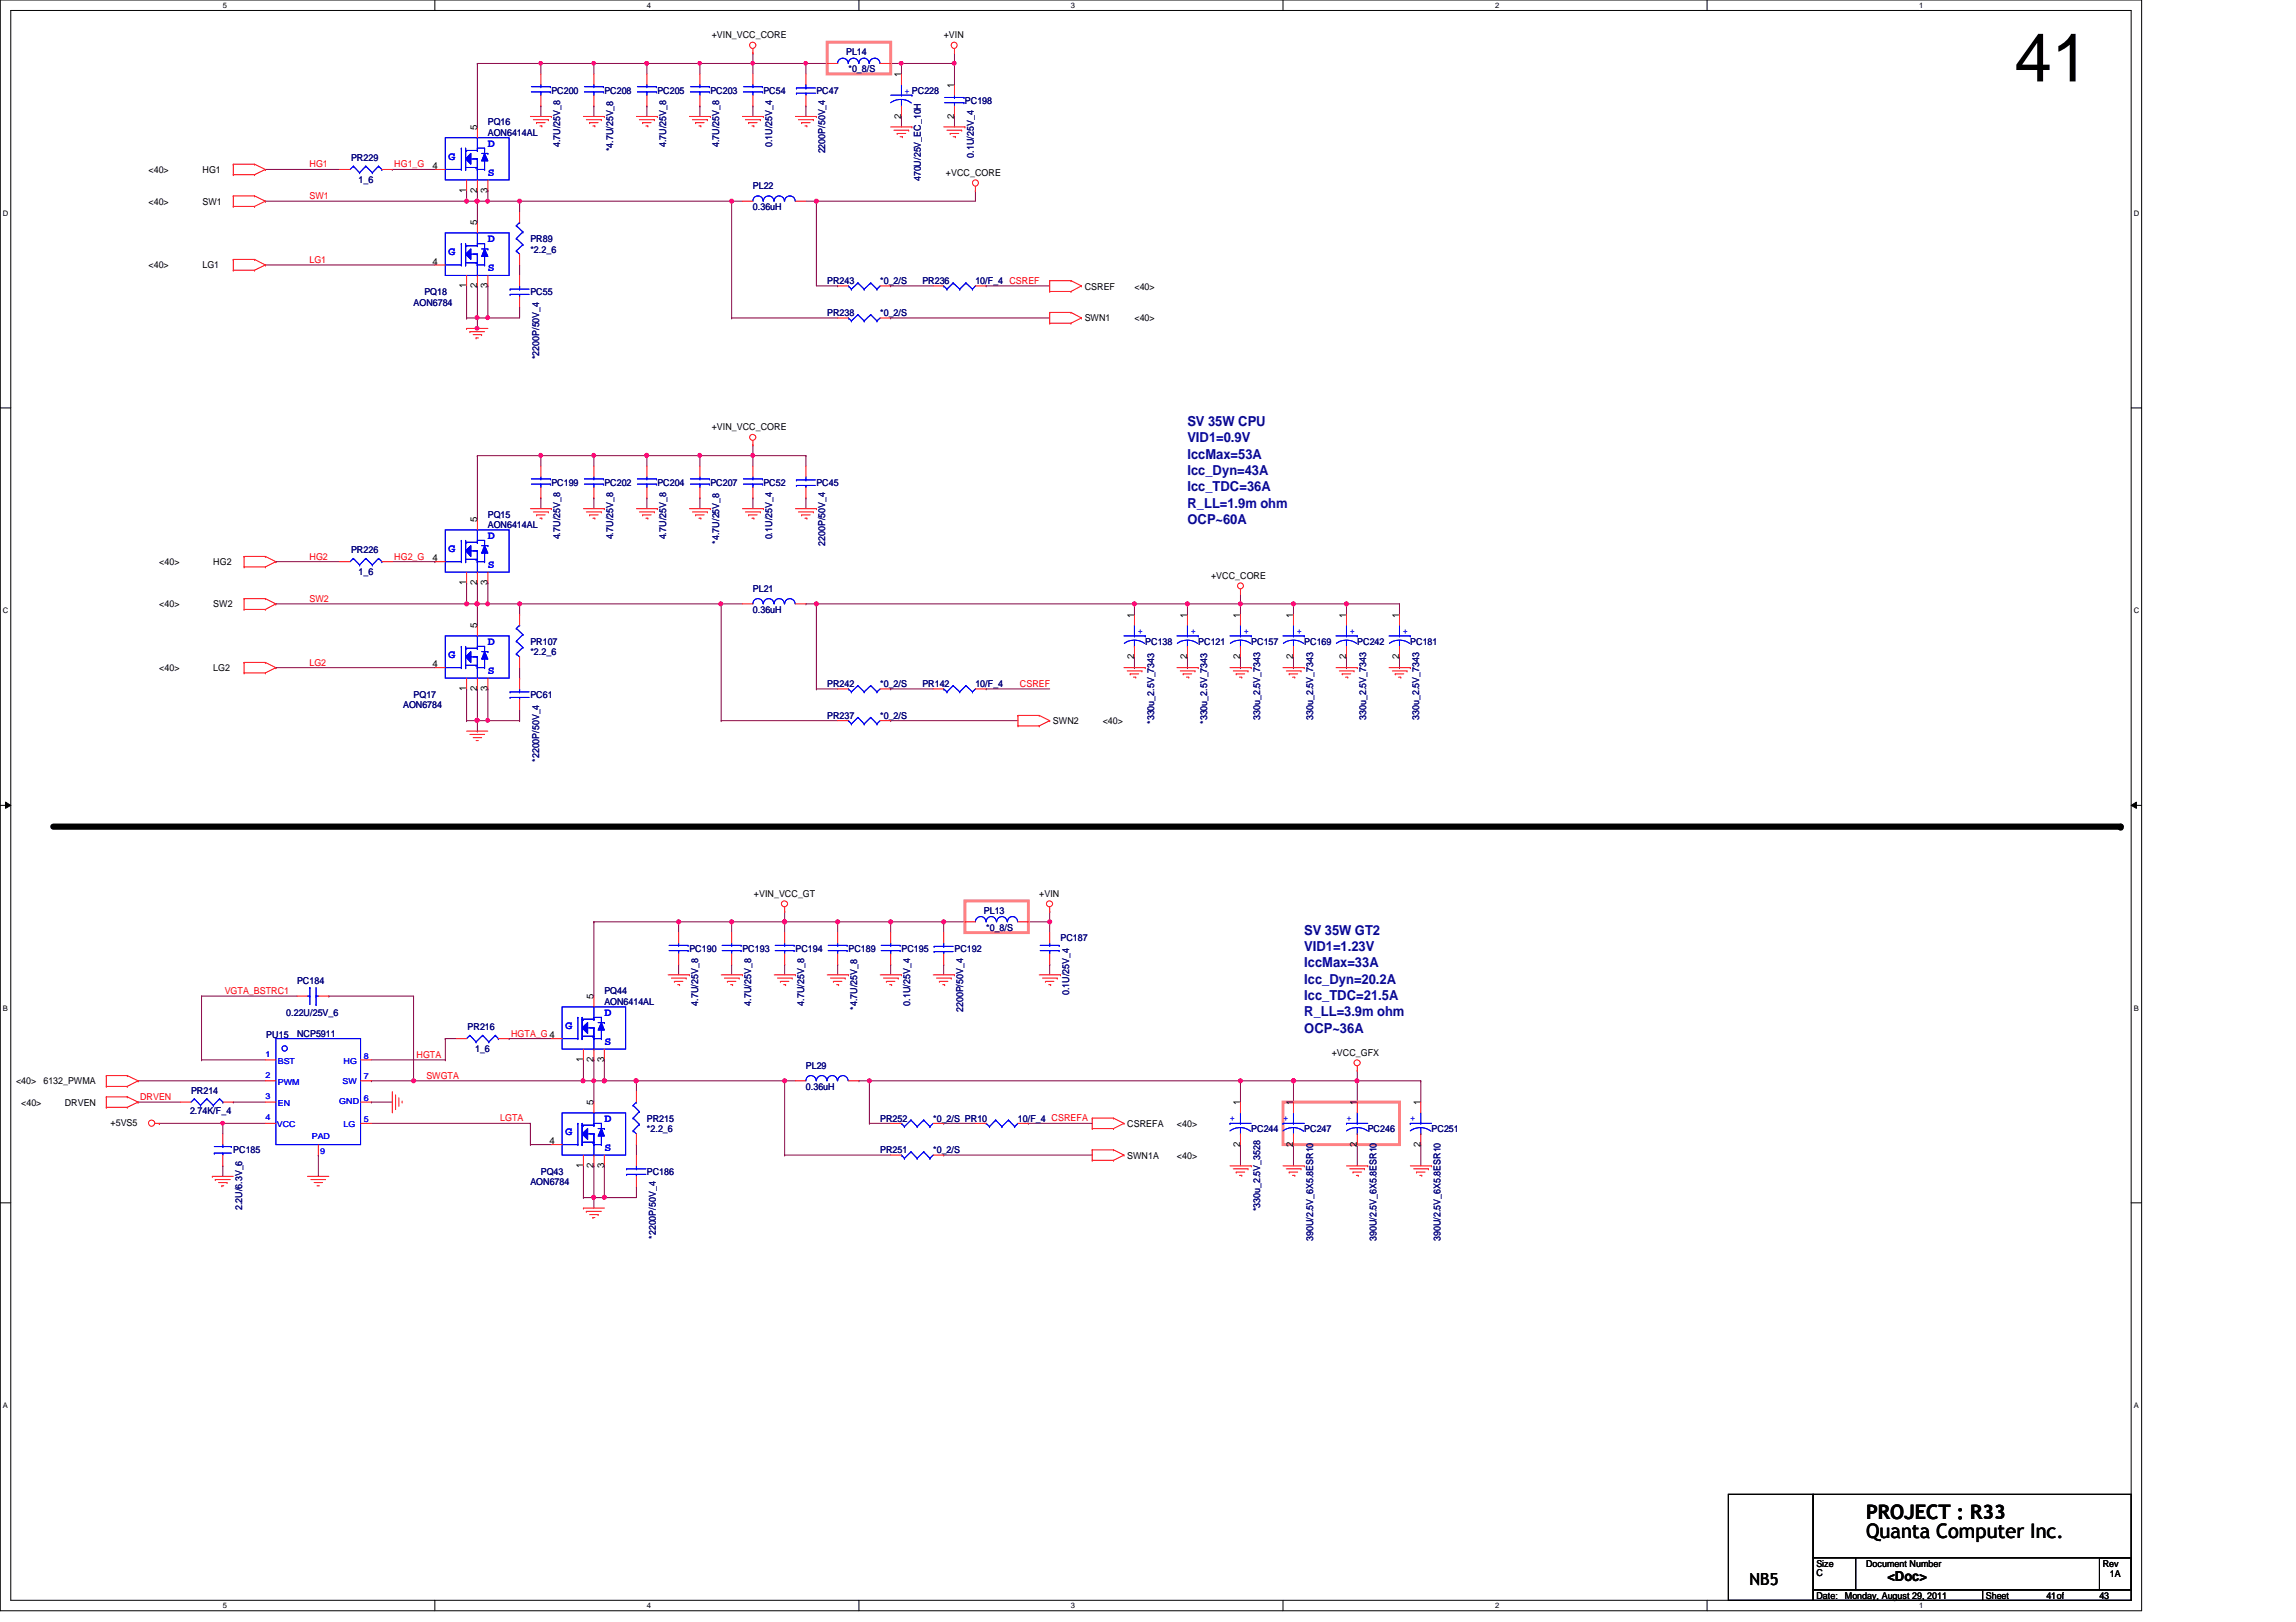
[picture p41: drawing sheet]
<svg xmlns="http://www.w3.org/2000/svg" width="297mm" height="210mm" viewBox="0 0 297 210" stroke-linecap="round" stroke-linejoin="round" font-family="sans-serif">
<defs><g id="words">
<text font-size="8.8" x="260.6" y="10.5">41</text>
<g font-size="2.6">
<text x="241.4" y="196.6">PROJECT : R33</text>
<text x="241.4" y="199.1">Quanta Computer Inc.</text>
</g>
<text font-size="2.2" x="226.4" y="205.1">NB5</text>
<g font-size="1.8" fill="#0000a0">
<text x="153.6" y="55.1">SV 35W CPU</text>
<text x="153.6" y="57.2">VID1=0.9V</text>
<text x="153.6" y="59.4">IccMax=53A</text>
<text x="153.6" y="61.5">Icc_Dyn=43A</text>
<text x="153.6" y="63.6">Icc_TDC=36A</text>
<text x="153.6" y="65.7">R_LL=1.9m ohm</text>
<text x="153.6" y="67.8">OCP~60A</text>
<text x="168.7" y="120.9">SV 35W GT2</text>
<text x="168.7" y="123.1">VID1=1.23V</text>
<text x="168.7" y="125.2">IccMax=33A</text>
<text x="168.7" y="127.3">Icc_Dyn=20.2A</text>
<text x="168.7" y="129.4">Icc_TDC=21.5A</text>
<text x="168.7" y="131.5">R_LL=3.9m ohm</text>
<text x="168.7" y="133.6">OCP~36A</text>
</g>
<text font-size="1.8" x="244.2" y="204.6">&lt;Doc&gt;</text>
<g font-size="1.5" fill="#00f">
<text x="58" y="20.7">G</text>
<text x="63.1" y="19">D</text>
<text x="63.1" y="22.7">S</text>
<text x="58" y="33">G</text>
<text x="63.1" y="31.4">D</text>
<text x="63.1" y="35.1">S</text>
<text x="58" y="71.4">G</text>
<text x="63.1" y="69.8">D</text>
<text x="63.1" y="73.5">S</text>
<text x="63.1" y="83.5">D</text>
<text x="58" y="85.1">G</text>
<text x="63.1" y="87.2">S</text>
<text x="78.2" y="131.5">D</text>
<text x="73.1" y="133.1">G</text>
<text x="78.2" y="135.2">S</text>
<text x="73.1" y="146.9">G</text>
<text x="78.2" y="145.2">D</text>
<text x="78.2" y="148.9">S</text>
</g>
<g font-size="1.2">
<text x="92.1" y="5">+VIN_VCC_CORE</text>
<text x="122.1" y="5">+VIN</text>
<text x="116.6" y="10" transform="rotate(-90 116.6 10)">1</text>
<text x="123.4" y="11.3" transform="rotate(-90 123.4 11.3)">1</text>
<text x="61.7" y="16.8" transform="rotate(-90 61.7 16.8)">5</text>
<text x="116.6" y="15.4" transform="rotate(-90 116.6 15.4)">2</text>
<text x="123.4" y="15.4" transform="rotate(-90 123.4 15.4)">2</text>
<text x="19.2" y="22.4">&lt;40&gt;</text>
<text x="26.2" y="22.4">HG1</text>
<text x="56" y="21.9">4</text>
<text x="122.4" y="22.8">+VCC_CORE</text>
<text x="19.2" y="26.5">&lt;40&gt;</text>
<text x="26.2" y="26.5">SW1</text>
<text x="60.3" y="24.9" transform="rotate(-90 60.3 24.9)">1</text>
<text x="61.7" y="29.2" transform="rotate(-90 61.7 29.2)">5</text>
<text x="61.7" y="24.9" transform="rotate(-90 61.7 24.9)">2</text>
<text x="63.1" y="24.9" transform="rotate(-90 63.1 24.9)">3</text>
<text x="19.2" y="34.7">&lt;40&gt;</text>
<text x="26.2" y="34.7">LG1</text>
<text x="56" y="34.2">4</text>
<text x="60.3" y="37.3" transform="rotate(-90 60.3 37.3)">1</text>
<text x="61.7" y="37.3" transform="rotate(-90 61.7 37.3)">2</text>
<text x="63.1" y="37.3" transform="rotate(-90 63.1 37.3)">3</text>
<text x="140.3" y="41.6">SWN1</text>
<text x="140.3" y="37.5">CSREF</text>
<text x="146.8" y="37.5">&lt;40&gt;</text>
<text x="146.8" y="41.6">&lt;40&gt;</text>
<text x="92.1" y="55.7">+VIN_VCC_CORE</text>
<text x="61.7" y="67.6" transform="rotate(-90 61.7 67.6)">5</text>
<text x="20.6" y="73.2">&lt;40&gt;</text>
<text x="27.6" y="73.2">HG2</text>
<text x="56" y="72.6">4</text>
<text x="60.3" y="75.7" transform="rotate(-90 60.3 75.7)">1</text>
<text x="61.7" y="75.7" transform="rotate(-90 61.7 75.7)">2</text>
<text x="63.1" y="75.7" transform="rotate(-90 63.1 75.7)">3</text>
<text x="156.7" y="74.9">+VCC_CORE</text>
<text x="20.6" y="78.6">&lt;40&gt;</text>
<text x="27.6" y="78.6">SW2</text>
<text x="61.7" y="81.3" transform="rotate(-90 61.7 81.3)">5</text>
<text x="146.7" y="79.9" transform="rotate(-90 146.7 79.9)">1</text>
<text x="153.6" y="79.9" transform="rotate(-90 153.6 79.9)">1</text>
<text x="160.4" y="79.9" transform="rotate(-90 160.4 79.9)">1</text>
<text x="167.3" y="79.9" transform="rotate(-90 167.3 79.9)">1</text>
<text x="174.2" y="79.9" transform="rotate(-90 174.2 79.9)">1</text>
<text x="181" y="79.9" transform="rotate(-90 181 79.9)">1</text>
<text x="20.6" y="86.9">&lt;40&gt;</text>
<text x="27.6" y="86.9">LG2</text>
<text x="56" y="86.4">4</text>
<text x="60.3" y="89.4" transform="rotate(-90 60.3 89.4)">1</text>
<text x="61.7" y="89.4" transform="rotate(-90 61.7 89.4)">2</text>
<text x="63.1" y="89.4" transform="rotate(-90 63.1 89.4)">3</text>
<text x="146.7" y="85.3" transform="rotate(-90 146.7 85.3)">2</text>
<text x="153.6" y="85.3" transform="rotate(-90 153.6 85.3)">2</text>
<text x="160.4" y="85.3" transform="rotate(-90 160.4 85.3)">2</text>
<text x="167.3" y="85.3" transform="rotate(-90 167.3 85.3)">2</text>
<text x="174.2" y="85.3" transform="rotate(-90 174.2 85.3)">2</text>
<text x="181" y="85.3" transform="rotate(-90 181 85.3)">2</text>
<text x="136.2" y="93.7">SWN2</text>
<text x="142.7" y="93.7">&lt;40&gt;</text>
<text x="97.5" y="116.1">+VIN_VCC_GT</text>
<text x="134.4" y="116.1">+VIN</text>
<text x="76.8" y="129.3" transform="rotate(-90 76.8 129.3)">5</text>
<text x="75.4" y="137.4" transform="rotate(-90 75.4 137.4)">1</text>
<text x="76.8" y="137.4" transform="rotate(-90 76.8 137.4)">2</text>
<text x="78.1" y="137.4" transform="rotate(-90 78.1 137.4)">3</text>
<text x="172.3" y="136.7">+VCC_GFX</text>
<text x="2.1" y="140.3">&lt;40&gt;</text>
<text x="2.7" y="143.1">&lt;40&gt;</text>
<text x="5.6" y="140.3">6132_PWMA</text>
<text x="8.4" y="143.1">DRVEN</text>
<text x="76.8" y="143" transform="rotate(-90 76.8 143)">5</text>
<text x="160.4" y="143" transform="rotate(-90 160.4 143)">1</text>
<text x="167.3" y="143" transform="rotate(-90 167.3 143)">1</text>
<text x="175.6" y="143" transform="rotate(-90 175.6 143)">1</text>
<text x="183.8" y="143" transform="rotate(-90 183.8 143)">1</text>
<text x="14.3" y="145.7">+5VS5</text>
<text x="71.1" y="148.1">4</text>
<text x="145.8" y="145.8">CSREFA</text>
<text x="145.8" y="149.9">SWN1A</text>
<text x="152.3" y="145.8">&lt;40&gt;</text>
<text x="152.3" y="149.9">&lt;40&gt;</text>
<text x="160.4" y="148.4" transform="rotate(-90 160.4 148.4)">2</text>
<text x="167.3" y="148.4" transform="rotate(-90 167.3 148.4)">2</text>
<text x="175.6" y="148.4" transform="rotate(-90 175.6 148.4)">2</text>
<text x="183.8" y="148.4" transform="rotate(-90 183.8 148.4)">2</text>
<text x="75.4" y="151.1" transform="rotate(-90 75.4 151.1)">1</text>
<text x="76.8" y="151.1" transform="rotate(-90 76.8 151.1)">2</text>
<text x="78.1" y="151.1" transform="rotate(-90 78.1 151.1)">3</text>
<text x="235" y="202.7">Size</text>
<text x="241.4" y="202.7">Document Number</text>
<text x="272" y="202.7">Rev</text>
<text x="235" y="204">C</text>
<text x="235" y="206.9">Date:</text>
<text x="238.7" y="206.9">Monday, August 29, 2011</text>
<text x="256.9" y="206.9">Sheet</text>
<text x="264.7" y="206.9">41of</text>
<text x="271.6" y="206.9">43</text>
<text x="273" y="204.1">1A</text>
</g>
<g font-size="1.2" fill="#000080">
<text x="109.5" y="7.2">PL14</text>
<text x="109.8" y="9.4">*0_8/S</text>
<text x="63.1" y="16.2">PQ16</text>
<text x="63.1" y="17.6">AON6414AL</text>
<text x="71.3" y="12.1">PC200</text>
<text x="78.2" y="12.1">PC208</text>
<text x="85" y="12.1">PC205</text>
<text x="91.9" y="12.1">PC203</text>
<text x="98.8" y="12.1">PC54</text>
<text x="105.6" y="12.1">PC47</text>
<text x="124.8" y="13.5">PC198</text>
<text x="45.4" y="20.9">PR229</text>
<text x="46.4" y="23.6">1_6</text>
<text x="72.5" y="19" transform="rotate(-90 72.5 19)">4.7U/25V_8</text>
<text x="79.3" y="19.6" transform="rotate(-90 79.3 19.6)">*4.7U/25V_8</text>
<text x="86.2" y="19" transform="rotate(-90 86.2 19)">4.7U/25V_8</text>
<text x="93" y="19" transform="rotate(-90 93 19)">4.7U/25V_8</text>
<text x="99.9" y="19" transform="rotate(-90 99.9 19)">0.1U/25V_4</text>
<text x="106.8" y="19.9" transform="rotate(-90 106.8 19.9)">2200P/50V_4</text>
<text x="119.1" y="23.5" transform="rotate(-90 119.1 23.5)">470U/25V_EC_10H</text>
<text x="126" y="20.4" transform="rotate(-90 126 20.4)">0.1U/25V_4</text>
<text x="97.4" y="24.4">PL22</text>
<text x="97.4" y="27.2">0.36uH</text>
<text x="68.6" y="31.3">PR89</text>
<text x="68.6" y="32.7">*2.2_6</text>
<text x="53.5" y="39.5">AON6784</text>
<text x="54.9" y="38.1">PQ18</text>
<text x="68.6" y="38.1">PC55</text>
<text x="107" y="40.9">PR238</text>
<text x="107" y="36.8">PR243</text>
<text x="113.9" y="40.9">*0_2/S</text>
<text x="113.9" y="36.8">*0_2/S</text>
<text x="119.3" y="36.8">PR236</text>
<text x="126.2" y="36.8">10/F_4 CSREF</text>
<text x="69.8" y="46.5" transform="rotate(-90 69.8 46.5)">*2200P/50V_4</text>
<text x="71.3" y="62.9">PC199</text>
<text x="78.2" y="62.9">PC202</text>
<text x="85" y="62.9">PC204</text>
<text x="91.9" y="62.9">PC207</text>
<text x="98.8" y="62.9">PC52</text>
<text x="105.6" y="62.9">PC45</text>
<text x="45.4" y="71.6">PR226</text>
<text x="63.1" y="67">PQ15</text>
<text x="63.1" y="68.3">AON6414AL</text>
<text x="72.5" y="69.8" transform="rotate(-90 72.5 69.8)">4.7U/25V_8</text>
<text x="79.3" y="69.8" transform="rotate(-90 79.3 69.8)">4.7U/25V_8</text>
<text x="86.2" y="69.8" transform="rotate(-90 86.2 69.8)">4.7U/25V_8</text>
<text x="93" y="70.4" transform="rotate(-90 93 70.4)">*4.7U/25V_8</text>
<text x="99.9" y="69.8" transform="rotate(-90 99.9 69.8)">0.1U/25V_4</text>
<text x="106.8" y="70.6" transform="rotate(-90 106.8 70.6)">2200P/50V_4</text>
<text x="46.4" y="74.4">1_6</text>
<text x="97.4" y="76.6">PL21</text>
<text x="68.6" y="83.4">PR107</text>
<text x="97.4" y="79.3">0.36uH</text>
<text x="148.2" y="83.4">PC138</text>
<text x="155" y="83.4">PC121</text>
<text x="161.9" y="83.4">PC157</text>
<text x="168.7" y="83.4">PC169</text>
<text x="175.6" y="83.4">PC242</text>
<text x="182.5" y="83.4">PC181</text>
<text x="68.6" y="84.8">*2.2_6</text>
<text x="107" y="88.9">PR242</text>
<text x="113.9" y="88.9">*0_2/S</text>
<text x="119.3" y="88.9">PR142</text>
<text x="126.2" y="88.9">10/F_4</text>
<text x="52.2" y="91.7">AON6784</text>
<text x="53.5" y="90.3">PQ17</text>
<text x="68.6" y="90.3">PC61</text>
<text x="107" y="93">PR237</text>
<text x="113.9" y="93">*0_2/S</text>
<text x="149.3" y="93.7" transform="rotate(-90 149.3 93.7)">*330u_2.5V_7343</text>
<text x="156.2" y="93.7" transform="rotate(-90 156.2 93.7)">*330u_2.5V_7343</text>
<text x="163" y="93.1" transform="rotate(-90 163 93.1)">330u_2.5V_7343</text>
<text x="169.9" y="93.1" transform="rotate(-90 169.9 93.1)">330u_2.5V_7343</text>
<text x="176.7" y="93.1" transform="rotate(-90 176.7 93.1)">330u_2.5V_7343</text>
<text x="183.6" y="93.1" transform="rotate(-90 183.6 93.1)">330u_2.5V_7343</text>
<text x="69.8" y="98.6" transform="rotate(-90 69.8 98.6)">*2200P/50V_4</text>
<text x="127.3" y="118.3">PL13</text>
<text x="89.2" y="123.2">PC190</text>
<text x="96.1" y="123.2">PC193</text>
<text x="102.9" y="123.2">PC194</text>
<text x="109.8" y="123.2">PC189</text>
<text x="116.6" y="123.2">PC195</text>
<text x="123.5" y="123.2">PC192</text>
<text x="127.6" y="120.4">*0_8/S</text>
<text x="137.2" y="121.8">PC187</text>
<text x="37" y="131.4">0.22U/25V_6</text>
<text x="38.4" y="127.3">PC184</text>
<text x="78.2" y="128.7">PQ44</text>
<text x="78.2" y="130">AON6414AL</text>
<text x="90.3" y="130.1" transform="rotate(-90 90.3 130.1)">4.7U/25V_8</text>
<text x="97.2" y="130.1" transform="rotate(-90 97.2 130.1)">4.7U/25V_8</text>
<text x="104.1" y="130.1" transform="rotate(-90 104.1 130.1)">4.7U/25V_8</text>
<text x="110.9" y="130.7" transform="rotate(-90 110.9 130.7)">*4.7U/25V_8</text>
<text x="117.8" y="130.1" transform="rotate(-90 117.8 130.1)">0.1U/25V_4</text>
<text x="124.6" y="131" transform="rotate(-90 124.6 131)">2200P/50V_4</text>
<text x="138.3" y="128.8" transform="rotate(-90 138.3 128.8)">0.1U/25V_4</text>
<text x="34.5" y="134.3">PU15</text>
<text x="38.4" y="134.2">NCP5911</text>
<text x="60.5" y="133.3">PR216</text>
<text x="61.5" y="136.1">1_6</text>
<text x="24.7" y="141.6">PR214</text>
<text x="104.3" y="138.3">PL29</text>
<text x="104.3" y="141">0.36uH</text>
<text x="24.6" y="144.2">2.74K/F_4</text>
<text x="30.2" y="149.3">PC185</text>
<text x="83.7" y="145.2">PR215</text>
<text x="83.7" y="146.5">*2.2_6</text>
<text x="113.9" y="149.3">PR251</text>
<text x="113.9" y="145.2">PR252</text>
<text x="120.7" y="149.3">*0_2/S</text>
<text x="120.7" y="145.2">*0_2/S PR10</text>
<text x="131.7" y="145.2">10/F_4 CSREFA</text>
<text x="161.9" y="146.5">PC244</text>
<text x="168.7" y="146.5">PC247</text>
<text x="177" y="146.5">PC246</text>
<text x="185.2" y="146.5">PC251</text>
<text x="68.6" y="153.4">AON6784</text>
<text x="70" y="152">PQ43</text>
<text x="83.7" y="152">PC186</text>
<text x="31.3" y="156.6" transform="rotate(-90 31.3 156.6)">2.2U/6.3V_6</text>
<text x="84.8" y="160.3" transform="rotate(-90 84.8 160.3)">*2200P/50V_4</text>
<text x="163" y="156.8" transform="rotate(-90 163 156.8)">*330u_2.5V_3528</text>
<text x="169.9" y="160.6" transform="rotate(-90 169.9 160.6)">390U/2.5V_6X5.8ESR10</text>
<text x="178.1" y="160.6" transform="rotate(-90 178.1 160.6)">390U/2.5V_6X5.8ESR10</text>
<text x="186.3" y="160.6" transform="rotate(-90 186.3 160.6)">390U/2.5V_6X5.8ESR10</text>
</g>
<g font-size="1.2" fill="#00f">
<text x="117" y="12.1">+ PC228</text>
<text x="147.2" y="82">+</text>
<text x="154" y="82">+</text>
<text x="160.9" y="82">+</text>
<text x="167.8" y="82">+</text>
<text x="174.6" y="82">+</text>
<text x="181.5" y="82">+</text>
<text x="159.1" y="145">+</text>
<text x="166" y="145">+</text>
<text x="174.2" y="145">+</text>
<text x="182.5" y="145">+</text>
</g>
<g font-size="1.2" fill="#f00">
<text x="40" y="21.7">HG1</text>
<text x="51" y="21.7">HG1_G</text>
<text x="40" y="25.8">SW1</text>
<text x="40" y="34">LG1</text>
<text x="40" y="72.4">HG2</text>
<text x="40" y="77.9">SW2</text>
<text x="51" y="72.4">HG2_G</text>
<text x="40" y="86.1">LG2</text>
<text x="131.9" y="88.9">CSREF</text>
<text x="29.1" y="128.7">VGTA_BSTRC1</text>
<text x="53.9" y="136.9">HGTA</text>
<text x="66.1" y="134.2">HGTA_G4</text>
<text x="18.1" y="142.4">DRVEN</text>
<text x="55.2" y="139.6">SWGTA</text>
<text x="64.7" y="145.1">LGTA</text>
</g>
<g font-size="1.1" fill="#00f">
<text x="34.3" y="136.7">1</text>
<text x="35.9" y="137.7">BST</text>
<text x="44.4" y="137.7">HG</text>
<text x="47.1" y="137">8</text>
<text x="34.3" y="139.5">2</text>
<text x="34.3" y="142.2">3</text>
<text x="35.9" y="143.2">EN</text>
<text x="35.9" y="140.5">PWM</text>
<text x="43.9" y="142.9">GND</text>
<text x="44.3" y="140.3">SW</text>
<text x="47.1" y="142.5">6</text>
<text x="47.1" y="139.6">7</text>
<text x="34.3" y="145">4</text>
<text x="35.8" y="145.8">VCC</text>
<text x="40.3" y="147.4">PAD</text>
<text x="41.4" y="149.4">9</text>
<text x="44.4" y="145.8">LG</text>
<text x="47.1" y="145.2">5</text>
</g>
<g font-size="1">
<text x="28.8" y="1">5</text>
<text x="83.7" y="1">4</text>
<text x="138.6" y="1">3</text>
<text x="193.4" y="1">2</text>
<text x="248.3" y="1">1</text>
<text x=".4" y="27.9">D</text>
<text x="276.1" y="27.9">D</text>
<text x=".4" y="79.4">C</text>
<text x="276.1" y="79.4">C</text>
<text x=".4" y="130.8">B</text>
<text x="276.1" y="130.8">B</text>
<text x=".4" y="182.2">A</text>
<text x="276.1" y="182.2">A</text>
<text x="28.8" y="208.1">5</text>
<text x="83.7" y="208.1">4</text>
<text x="138.6" y="208.1">3</text>
<text x="193.4" y="208.1">2</text>
<text x="248.3" y="208.1">1</text>
</g>
</g></defs>
<path d="M0 0h277.1v208.4h-277.1zM1.4 1.4h274.3v205.7h-274.3z" fill="none" stroke="#000" stroke-width=".13"/>
<g fill="#fff">
<path d="M28.8 .1h.6v1.1h-.6z"/>
<path d="M28.8 207.2h.6v1.1h-.6z"/>
</g>
<path d="M56.3 0v1.4M56.3 207.1v1.3" fill="none" stroke="#000" stroke-width=".13"/>
<g fill="#fff">
<path d="M83.7 .1h.5v1.1h-.5z"/>
<path d="M83.7 207.2h.5v1.1h-.5z"/>
</g>
<path d="M111.1 0v1.4M111.1 207.1v1.3" fill="none" stroke="#000" stroke-width=".13"/>
<g fill="#fff">
<path d="M138.6 .1h.5v1.1h-.5z"/>
<path d="M138.6 207.2h.5v1.1h-.5z"/>
</g>
<path d="M166 0v1.4M166 207.1v1.3" fill="none" stroke="#000" stroke-width=".13"/>
<g fill="#fff">
<path d="M193.4 .1h.6v1.1h-.6z"/>
<path d="M193.4 207.2h.6v1.1h-.6z"/>
</g>
<path d="M220.8 0v1.4M220.8 207.1v1.3" fill="none" stroke="#000" stroke-width=".13"/>
<g fill="#fff">
<path d="M248.3 .1h.5v1.1h-.5z"/>
<path d="M248.3 207.2h.5v1.1h-.5z"/>
<path d="M.4 27.1h.7v1.1h-.7z"/>
<path d="M276.1 27.1h.7v1.1h-.7z"/>
<path d="M.4 78.5h.7v1.1h-.7z"/>
<path d="M276.1 78.5h.7v1.1h-.7z"/>
</g>
<path d="M0 52.8h1.4M275.7 52.8h1.4" fill="none" stroke="#000" stroke-width=".13"/>
<g fill="#fff">
<path d="M.4 129.9h.6v1.1h-.6z"/>
<path d="M276.1 129.9h.6v1.1h-.6z"/>
</g>
<path d="M0 104.2h1.4M.7 103.8l.7 .4-.7 .4zM275.7 104.2l.7-.4v.8zM275.7 104.2h1.4" fill="none" stroke="#000" stroke-width=".13"/>
<path d="M.7 103.8l.7 .4-.7 .4zM275.7 104.2l.7-.4v.8z" fill="#000"/>
<g fill="#fff">
<path d="M.4 181.4h.6v1.1h-.6z"/>
<path d="M276.1 181.4h.6v1.1h-.6z"/>
</g>
<path d="M0 155.7h1.4M275.7 155.7h1.4" fill="none" stroke="#000" stroke-width=".13"/>
<path d="M34.3 21.9h.1M34.3 21.9h9.6M94.7 26h.1M94.7 26h1.4" fill="none" stroke="#800040" stroke-width=".13"/>
<circle cx="94.7" cy="26" r=".26" fill="#f0f"/>
<circle cx="94.7" cy="26" r=".26" fill="none" stroke="#f0f" stroke-width=".13"/>
<path d="M34.3 26h.1M34.3 26h26.1M67.2 26h.1M67.2 26h27.5M94.7 26h.1M94.7 26v15.1M94.7 41.1h.1M94.7 41.1h13.7M115.2 41.1h.1M115.2 41.1h20.6M101.5 139.9h.1M101.5 139.9h1.4" fill="none" stroke="#800040" stroke-width=".13"/>
<circle cx="101.5" cy="139.9" r=".26" fill="#f0f"/>
<circle cx="101.5" cy="139.9" r=".26" fill="none" stroke="#f0f" stroke-width=".13"/>
<g fill="none" stroke="#800040" stroke-width=".13">
<path d="M34.3 34.3h.1M34.3 34.3h22M104.3 26h1.3M105.6 26h.1M127.6 37h.1M127.6 37h8.2M57.6 134.4h.1M57.6 134.4h1.4M75.5 137.2h.1M75.5 137.2v2.7M76.8 139.9h.1M76.8 137.2h.1"/>
<path d="M76.8 137.2v5.4M78.2 137.2h.1M78.2 137.2v2.7M101.5 139.9h.1M101.5 139.9v9.6M112.5 139.9h.1M112.5 139.9v5.5M68.6 148.1h.1M68.6 148.1h2.7M101.5 149.5h.1M101.5 149.5h13.7M112.5 145.4h.1"/>
<path d="M112.5 145.4h2.7M122.1 149.5h.1M122.1 149.5h19.2"/>
</g>
<circle cx="105.6" cy="26" r=".26" fill="#f0f"/>
<circle cx="105.6" cy="26" r=".26" fill="none" stroke="#f0f" stroke-width=".13"/>
<path d="M105.6 26h.1M105.6 26v11M160.5 78.1h.1M160.5 76.8v1.3M82.3 139.9h.1M82.3 139.9h19.2M75.5 150.9h.1M75.5 150.9v4.1M76.8 150.9h.1M76.8 150.9v4.1M133.1 145.4h.1M133.1 145.4h8.2" fill="none" stroke="#800040" stroke-width=".13"/>
<circle cx="82.3" cy="139.9" r=".26" fill="#f0f"/>
<circle cx="82.3" cy="139.9" r=".26" fill="none" stroke="#f0f" stroke-width=".13"/>
<path d="M75.5 155h.1M75.5 155h1.3" fill="none" stroke="#800040" stroke-width=".13"/>
<path d="M76.6 154.7h.2l.2 .1v.3l-.2 .1-.2-.1z" fill-rule="evenodd" fill="#f0f"/>
<path d="M76.6 154.7h.2l.2 .1v.3l-.2 .1-.2-.1z" fill="none" stroke="#f0f" stroke-width=".13"/>
<path d="M76.8 155h.1M76.8 155v1.3M78.2 150.9h.1M78.2 150.9v4.1h-1.4" fill="none" stroke="#800040" stroke-width=".13"/>
<path d="M76.6 154.7h.2l.2 .1v.3l-.2 .1-.2-.1z" fill-rule="evenodd" fill="#f0f"/>
<path d="M76.6 154.7h.2l.2 .1v.3l-.2 .1-.2-.1z" fill="none" stroke="#f0f" stroke-width=".13"/>
<path d="M78.2 139.9h.1M78.2 139.9h4.1" fill="none" stroke="#800040" stroke-width=".13"/>
<circle cx="78.2" cy="139.9" r=".26" fill="#f0f"/>
<circle cx="78.2" cy="139.9" r=".26" fill="none" stroke="#f0f" stroke-width=".13"/>
<path d="M61.8 26h.1M61.8 24.7v1.3M76.8 119.3h.1M76.8 119.3v9.6" fill="none" stroke="#800040" stroke-width=".13"/>
<circle cx="61.7" cy="26" r=".26" fill="#f0f"/>
<circle cx="61.7" cy="26" r=".26" fill="none" stroke="#f0f" stroke-width=".13"/>
<path d="M60.4 26h.1M60.4 24.7v1.3" fill="none" stroke="#800040" stroke-width=".13"/>
<circle cx="60.4" cy="26" r=".26" fill="#f0f"/>
<circle cx="60.4" cy="26" r=".26" fill="none" stroke="#f0f" stroke-width=".13"/>
<path d="M60.4 37v4.1M60.4 41.1h.1M61.8 41.1h.1M61.8 41.1v1.4" fill="none" stroke="#800040" stroke-width=".13"/>
<circle cx="61.7" cy="42.5" r=".25" fill="#f0f"/>
<circle cx="61.7" cy="42.5" r=".25" fill="none" stroke="#f0f" stroke-width=".13"/>
<circle cx="61.7" cy="41.1" r=".26" fill="#f0f"/>
<circle cx="61.7" cy="41.1" r=".26" fill="none" stroke="#f0f" stroke-width=".13"/>
<path d="M63.1 37h.1M63.1 37v4.1h-1.3M61.8 41.1h.1" fill="none" stroke="#800040" stroke-width=".13"/>
<path d="M62.9 40.9h.2l.2 .1-.1 .3-.1 .1-.2-.1z" fill-rule="evenodd" fill="#f0f"/>
<path d="M62.9 40.9h.2l.2 .1-.1 .3-.1 .1-.2-.1z" fill="none" stroke="#f0f" stroke-width=".13"/>
<path d="M61.8 8.2h.1M61.8 8.2v8.2M60.4 26h.1M60.4 26h1.4M63.1 24.7h.1M63.1 24.7v1.3" fill="none" stroke="#800040" stroke-width=".13"/>
<circle cx="61.7" cy="26" r=".26" fill="#f0f"/>
<circle cx="61.7" cy="26" r=".26" fill="none" stroke="#f0f" stroke-width=".13"/>
<path d="M63.1 26h.1M63.1 26h4.1" fill="none" stroke="#800040" stroke-width=".13"/>
<path d="M62.9 25.8h.2l.2 .1-.1 .3-.1 .1-.2-.1z" fill-rule="evenodd" fill="#f0f"/>
<path d="M62.9 25.8h.2l.2 .1-.1 .3-.1 .1-.2-.1z" fill="none" stroke="#f0f" stroke-width=".13"/>
<path d="M70 8.2h.1M70 8.2h6.8M97.4 8.2h.1M97.4 6.9h.1M97.4 6.9v2.7" fill="none" stroke="#800040" stroke-width=".13"/>
<path d="M69.8 8h.3l.1 .2-.1 .1-.2 .1-.1-.1z" fill-rule="evenodd" fill="#f0f"/>
<path d="M69.8 8h.3l.1 .2-.1 .1-.2 .1-.1-.1z" fill="none" stroke="#f0f" stroke-width=".13"/>
<g fill="none" stroke="#800040" stroke-width=".13">
<path d="M70 8.2h.1M70 13.7h.1M70 8.2v1.4M70 13.7v1.4M76.8 8.2h.1M76.8 13.7h.1M76.8 8.2v1.4M76.8 13.7v1.4M76.8 8.2h6.9M83.7 8.2h.1M83.7 13.7h.1M83.7 8.2v1.4"/>
<path d="M83.7 13.7v1.4"/>
</g>
<path d="M83.5 8h.3l.1 .2-.1 .1-.2 .1-.1-.1z" fill-rule="evenodd" fill="#f0f"/>
<path d="M83.5 8h.3l.1 .2-.1 .1-.2 .1-.1-.1z" fill="none" stroke="#f0f" stroke-width=".13"/>
<path d="M76.6 8h.4v.2v.1l-.2 .1-.2-.1z" fill-rule="evenodd" fill="#f0f"/>
<path d="M76.6 8h.4v.2v.1l-.2 .1-.2-.1z" fill="none" stroke="#f0f" stroke-width=".13"/>
<path d="M97.4 8.2h.1M97.4 8.2h6.9M104.3 13.7h.1M104.3 8.2h.1M104.3 8.2v1.4M104.3 13.7v1.4" fill="none" stroke="#800040" stroke-width=".13"/>
<path d="M104.1 8h.3l.1 .2-.1 .1-.2 .1-.1-.1z" fill-rule="evenodd" fill="#f0f"/>
<path d="M104.1 8h.3l.1 .2-.1 .1-.2 .1-.1-.1z" fill="none" stroke="#f0f" stroke-width=".13"/>
<path d="M97.2 8h.3l.1 .2-.1 .1-.1 .1-.2-.1z" fill-rule="evenodd" fill="#f0f"/>
<path d="M97.2 8h.3l.1 .2-.1 .1-.1 .1-.2-.1z" fill="none" stroke="#f0f" stroke-width=".13"/>
<path d="M97.4 13.7h.1M97.4 13.7v1.4M123.5 15.1h.1M123.5 8.2h.1M123.5 8.2v2.8M123.5 15.1v1.3" fill="none" stroke="#800040" stroke-width=".13"/>
<circle cx="123.4" cy="8.2" r=".25" fill="#f0f"/>
<circle cx="123.4" cy="8.2" r=".25" fill="none" stroke="#f0f" stroke-width=".13"/>
<path d="M115.2 8.2h.1M116.6 8.2h.1M123.5 6.9h.1M123.5 6.9v1.3h-8.3" fill="none" stroke="#800040" stroke-width=".13"/>
<circle cx="116.6" cy="8.2" r=".25" fill="#f0f"/>
<circle cx="116.6" cy="8.2" r=".25" fill="none" stroke="#f0f" stroke-width=".13"/>
<path d="M83.7 8.2h.1M83.7 8.2h6.8M90.5 13.7h.1M90.5 8.2h.1M90.5 8.2v1.4M90.5 13.7v1.4" fill="none" stroke="#800040" stroke-width=".13"/>
<path d="M83.5 8h.3l.1 .2-.1 .1-.2 .1-.1-.1z" fill-rule="evenodd" fill="#f0f"/>
<path d="M83.5 8h.3l.1 .2-.1 .1-.2 .1-.1-.1z" fill="none" stroke="#f0f" stroke-width=".13"/>
<path d="M90.5 8.2h.1M90.5 8.2h6.9" fill="none" stroke="#800040" stroke-width=".13"/>
<path d="M90.4 8h.3l.1 .2-.1 .1-.2 .1-.1-.1z" fill-rule="evenodd" fill="#f0f"/>
<path d="M90.4 8h.3l.1 .2-.1 .1-.2 .1-.1-.1z" fill="none" stroke="#f0f" stroke-width=".13"/>
<g fill="none" stroke="#800040" stroke-width=".13">
<path d="M61.8 8.2h.1M61.8 8.2h8.2M104.3 8.2h.1M104.3 8.2h2.7M87.8 119.3h.1M87.8 119.3h6.9M101.5 117.9h.1M101.5 117.9v1.4M87.8 124.8h.1M87.8 124.8v1.4M94.7 124.8h.1M94.7 124.8v1.4"/>
<path d="M108.4 124.8h.1M108.4 124.8v1.4"/>
</g>
<circle cx="101.5" cy="119.3" r=".26" fill="#f0f"/>
<circle cx="101.5" cy="119.3" r=".26" fill="none" stroke="#f0f" stroke-width=".13"/>
<path d="M122.1 119.3h.1M122.1 119.3h2.7" fill="none" stroke="#800040" stroke-width=".13"/>
<circle cx="122.1" cy="119.3" r=".26" fill="#f0f"/>
<circle cx="122.1" cy="119.3" r=".26" fill="none" stroke="#f0f" stroke-width=".13"/>
<g fill="none" stroke="#800040" stroke-width=".13">
<path d="M87.8 119.3h.1M87.8 119.3v1.4M94.7 119.3h.1M94.7 119.3v1.4M101.5 119.3h.1M101.5 119.3v1.4M108.4 119.3h.1M108.4 119.3v1.4M115.2 119.3h.1M115.2 119.3h6.9M122.1 119.3h.1M122.1 119.3v1.4"/>
<path d="M122.1 124.8h.1M122.1 124.8v1.4"/>
</g>
<circle cx="108.4" cy="119.3" r=".26" fill="#f0f"/>
<circle cx="108.4" cy="119.3" r=".26" fill="none" stroke="#f0f" stroke-width=".13"/>
<path d="M101.5 119.3h.1M101.5 119.3h6.9" fill="none" stroke="#800040" stroke-width=".13"/>
<circle cx="101.5" cy="119.3" r=".26" fill="#f0f"/>
<circle cx="101.5" cy="119.3" r=".26" fill="none" stroke="#f0f" stroke-width=".13"/>
<path d="M115.2 119.3h.1M115.2 119.3v1.4" fill="none" stroke="#800040" stroke-width=".13"/>
<circle cx="115.2" cy="119.3" r=".26" fill="#f0f"/>
<circle cx="115.2" cy="119.3" r=".26" fill="none" stroke="#f0f" stroke-width=".13"/>
<path d="M108.4 119.3h.1M108.4 119.3h6.8M133.1 119.3h.1M133.1 119.3h2.7M135.8 119.3h.1M135.8 119.3v1.4M135.8 124.8h.1M135.8 124.8v1.4" fill="none" stroke="#800040" stroke-width=".13"/>
<circle cx="135.8" cy="119.3" r=".26" fill="#f0f"/>
<circle cx="135.8" cy="119.3" r=".26" fill="none" stroke="#f0f" stroke-width=".13"/>
<path d="M94.7 119.3h.1M94.7 119.3h6.8M135.8 117.9h.1M135.8 117.9v1.4" fill="none" stroke="#800040" stroke-width=".13"/>
<circle cx="94.7" cy="119.3" r=".26" fill="#f0f"/>
<circle cx="94.7" cy="119.3" r=".26" fill="none" stroke="#f0f" stroke-width=".13"/>
<path d="M76.8 119.3h.1M76.8 119.3h11M101.5 124.8h.1M101.5 124.8v1.4M115.2 124.8h.1M115.2 124.8v1.4" fill="none" stroke="#800040" stroke-width=".13"/>
<circle cx="87.8" cy="119.3" r=".26" fill="#f0f"/>
<circle cx="87.8" cy="119.3" r=".26" fill="none" stroke="#f0f" stroke-width=".13"/>
<path d="M111.1 139.9h.1M111.1 139.9h1.4M167.3 139.9h.1M167.3 139.9v2.7M183.8 139.9h.1M183.8 139.9v2.7M167.3 148.1h.1M167.3 148.1v2.8M183.8 148.1h.1M183.8 148.1v2.8" fill="none" stroke="#800040" stroke-width=".13"/>
<circle cx="167.3" cy="139.9" r=".26" fill="#f0f"/>
<circle cx="167.3" cy="139.9" r=".26" fill="none" stroke="#f0f" stroke-width=".13"/>
<path d="M175.6 139.9h.1M175.6 139.9v2.7" fill="none" stroke="#800040" stroke-width=".13"/>
<circle cx="175.6" cy="139.9" r=".26" fill="#f0f"/>
<circle cx="175.6" cy="139.9" r=".26" fill="none" stroke="#f0f" stroke-width=".13"/>
<g fill="none" stroke="#800040" stroke-width=".13">
<path d="M105.6 26h.1M105.6 37h2.8M105.6 26h20.6M108.4 37h.1M146.8 79.5h.1M146.8 78.1v1.4M153.6 79.5h.1M153.6 78.1v1.4M167.3 78.1h.1M167.3 79.5h.1M167.3 78.1h6.9M167.3 78.1v1.4"/>
<path d="M146.8 86.4h.1M146.8 85v1.4M153.6 86.4h.1M153.6 85v1.4M167.3 86.4h.1M167.3 85v1.4M167.3 139.9h.1M175.6 138.5h.1M175.6 138.5v1.4h-8.3M175.6 148.1h.1M175.6 148.1v2.8"/>
</g>
<circle cx="167.3" cy="78.1" r=".26" fill="#f0f"/>
<circle cx="167.3" cy="78.1" r=".26" fill="none" stroke="#f0f" stroke-width=".13"/>
<path d="M153.6 78.1h.1M153.6 78.1h6.9v1.4M160.5 79.5h.1M160.5 86.4h.1M160.5 85v1.4" fill="none" stroke="#800040" stroke-width=".13"/>
<circle cx="160.5" cy="78.1" r=".26" fill="#f0f"/>
<circle cx="160.5" cy="78.1" r=".26" fill="none" stroke="#f0f" stroke-width=".13"/>
<circle cx="153.6" cy="78.1" r=".26" fill="#f0f"/>
<circle cx="153.6" cy="78.1" r=".26" fill="none" stroke="#f0f" stroke-width=".13"/>
<path d="M67.2 34.3h.1M67.2 39.8h.1M67.2 26h.1M67.2 26v1.4M67.2 34.3v1.3M67.2 39.8v1.3M146.8 78.1h.1M146.8 78.1h6.8" fill="none" stroke="#800040" stroke-width=".13"/>
<circle cx="67.2" cy="26" r=".26" fill="#f0f"/>
<circle cx="67.2" cy="26" r=".26" fill="none" stroke="#f0f" stroke-width=".13"/>
<path d="M82.3 139.9h.1M82.3 139.9v1.4M82.3 148.1h.1M82.3 153.6h.1M82.3 148.1v1.4M82.3 153.6v1.4" fill="none" stroke="#800040" stroke-width=".13"/>
<circle cx="82.3" cy="139.9" r=".26" fill="#f0f"/>
<circle cx="82.3" cy="139.9" r=".26" fill="none" stroke="#f0f" stroke-width=".13"/>
<path d="M115.2 37h.1M115.2 37h5.5M160.5 139.9h.1M160.5 139.9h6.8M175.6 139.9h.1M175.6 139.9h8.2M122.1 145.4h.1M122.1 145.4h4.1" fill="none" stroke="#800040" stroke-width=".13"/>
<circle cx="167.3" cy="139.9" r=".26" fill="#f0f"/>
<circle cx="167.3" cy="139.9" r=".26" fill="none" stroke="#f0f" stroke-width=".13"/>
<circle cx="160.5" cy="139.9" r=".26" fill="#f0f"/>
<circle cx="160.5" cy="139.9" r=".26" fill="none" stroke="#f0f" stroke-width=".13"/>
<path d="M17.9 142.6h.1M17.9 142.6h5.4M28.8 145.4h.1M28.8 145.4h5.5M28.8 145.4v1.3M41.2 149.5h.1M41.2 149.5v2.7" fill="none" stroke="#800040" stroke-width=".13"/>
<path d="M28.6 145.2h.4v.1v.2l-.2 .1-.2-.1z" fill-rule="evenodd" fill="#f0f"/>
<path d="M28.6 145.2h.4v.1v.2l-.2 .1-.2-.1z" fill="none" stroke="#f0f" stroke-width=".13"/>
<g fill="none" stroke="#800040" stroke-width=".13">
<path d="M17.9 139.9h.1M17.9 139.9h16.4M26.1 128.9h.1M26.1 137.2h.1M26.1 128.9h12.3M26.1 137.2h8.2M42.5 128.9h.1M42.5 128.9h11v11M53.5 139.9h.1M20.6 145.4h.1M20.6 145.4h8.2M28.8 150.9h.1"/>
<path d="M28.8 150.9v1.3M30.2 142.6h.1M30.2 142.6h4.1M48 142.6h.1M48 142.6h2.8"/>
</g>
<circle cx="53.5" cy="139.9" r=".26" fill="#f0f"/>
<circle cx="53.5" cy="139.9" r=".26" fill="none" stroke="#f0f" stroke-width=".13"/>
<g fill="none" stroke="#800040" stroke-width=".13">
<path d="M61.8 37h.1M61.8 37v4.1h-1.4M126.2 24.7h.1M126.2 24.7v1.3M60.4 41.1h.1M63.1 41.1h.1M63.1 41.1h4.1M97.4 59h.1M97.4 59h6.9M127.6 89.2h.1M127.6 89.2h8.2M48 139.9h.1"/>
<path d="M48 139.9h5.5M48 137.2h9.6M57.6 137.2h.1M57.6 134.4h.1M57.6 134.4v2.8M48 145.4h20.6M68.6 145.4h.1M68.6 145.4v2.7"/>
</g>
<path d="M97.2 58.7h.2l.2 .1-.1 .3-.1 .1-.2-.1z" fill-rule="evenodd" fill="#f0f"/>
<path d="M97.2 58.7h.2l.2 .1-.1 .3-.1 .1-.2-.1z" fill="none" stroke="#f0f" stroke-width=".13"/>
<path d="M35.7 72.7h.1M35.7 72.7h8.2M105.6 78.1h.1M105.6 78.1h41.2M105.6 89.2h.1M105.6 89.2h2.8" fill="none" stroke="#800040" stroke-width=".13"/>
<circle cx="146.8" cy="78.1" r=".26" fill="#f0f"/>
<circle cx="146.8" cy="78.1" r=".26" fill="none" stroke="#f0f" stroke-width=".13"/>
<circle cx="105.6" cy="78.1" r=".26" fill="#f0f"/>
<circle cx="105.6" cy="78.1" r=".26" fill="none" stroke="#f0f" stroke-width=".13"/>
<g fill="none" stroke="#800040" stroke-width=".13">
<path d="M70 59h.1M70 59h6.8M97.4 59h.1M97.4 57.6h.1M97.4 57.6v2.7M93.3 78.1h.1M93.3 78.1h2.8M93.3 78.1v15.2M104.3 78.1h.1M104.3 78.1h1.3M105.6 78.1h.1M105.6 78.1v11.1"/>
<path d="M35.7 86.4h.1M35.7 86.4h20.6M93.3 93.3h.1M93.3 93.3h15.1M115.2 93.3h.1M115.2 93.3h16.5"/>
</g>
<path d="M69.8 58.7h.1l.2 .1v.3l-.2 .1-.1-.1z" fill-rule="evenodd" fill="#f0f"/>
<path d="M69.8 58.7h.1l.2 .1v.3l-.2 .1-.1-.1z" fill="none" stroke="#f0f" stroke-width=".13"/>
<g fill="none" stroke="#800040" stroke-width=".13">
<path d="M70 59h.1M70 59v1.3M76.8 59h.1M76.8 59v1.3M76.8 59h6.9M83.7 59h.1M83.7 59v1.3M70 64.4h.1M70 64.4v1.4M76.8 64.4h.1M76.8 64.4v1.4M83.7 64.4h.1"/>
<path d="M83.7 64.4v1.4"/>
</g>
<path d="M83.5 58.7h.1l.3 .1-.1 .3-.2 .1-.1-.1z" fill-rule="evenodd" fill="#f0f"/>
<path d="M83.5 58.7h.1l.3 .1-.1 .3-.2 .1-.1-.1z" fill="none" stroke="#f0f" stroke-width=".13"/>
<path d="M76.6 58.7h.2l.2 .1v.3l-.2 .1-.2-.1z" fill-rule="evenodd" fill="#f0f"/>
<path d="M76.6 58.7h.2l.2 .1v.3l-.2 .1-.2-.1z" fill="none" stroke="#f0f" stroke-width=".13"/>
<path d="M83.7 59h.1M83.7 59h6.8M90.5 59h.1M90.5 59v1.3M104.3 59h.1M104.3 59v1.3M90.5 64.4h.1M90.5 64.4v1.4M97.4 64.4h.1M97.4 64.4v1.4M104.3 64.4h.1M104.3 64.4v1.4" fill="none" stroke="#800040" stroke-width=".13"/>
<path d="M83.5 58.7h.1l.3 .1-.1 .3-.2 .1-.1-.1z" fill-rule="evenodd" fill="#f0f"/>
<path d="M83.5 58.7h.1l.3 .1-.1 .3-.2 .1-.1-.1z" fill="none" stroke="#f0f" stroke-width=".13"/>
<path d="M90.5 59h.1M90.5 59h6.9" fill="none" stroke="#800040" stroke-width=".13"/>
<path d="M90.4 58.7h.1l.2 .1v.3l-.2 .1-.1-.1z" fill-rule="evenodd" fill="#f0f"/>
<path d="M90.4 58.7h.1l.2 .1v.3l-.2 .1-.1-.1z" fill="none" stroke="#f0f" stroke-width=".13"/>
<path d="M61.8 59h.1M61.8 59h8.2M60.4 78.1h.1M60.4 78.1h1.4M60.4 89.2h.1M60.4 89.2v4.1M61.8 89.2h.1M61.8 89.2v4.1M115.2 89.2h.1M115.2 89.2h5.5" fill="none" stroke="#800040" stroke-width=".13"/>
<circle cx="61.7" cy="78.1" r=".26" fill="#f0f"/>
<circle cx="61.7" cy="78.1" r=".26" fill="none" stroke="#f0f" stroke-width=".13"/>
<circle cx="60.4" cy="78.1" r=".26" fill="#f0f"/>
<circle cx="60.4" cy="78.1" r=".26" fill="none" stroke="#f0f" stroke-width=".13"/>
<path d="M61.8 75.4h.1M61.8 78.1h.1M61.8 75.4v5.5M63.1 89.2h.1M63.1 89.2v4.1" fill="none" stroke="#800040" stroke-width=".13"/>
<path d="M62.9 93h.2l.2 .1-.1 .3-.1 .1-.2-.1z" fill-rule="evenodd" fill="#f0f"/>
<path d="M62.9 93h.2l.2 .1-.1 .3-.1 .1-.2-.1z" fill="none" stroke="#f0f" stroke-width=".13"/>
<path d="M61.8 94.6h.1M61.8 93.3h.1M61.8 93.3v1.3M61.8 93.3h1.3" fill="none" stroke="#800040" stroke-width=".13"/>
<circle cx="61.7" cy="93.2" r=".26" fill="#f0f"/>
<circle cx="61.7" cy="93.2" r=".26" fill="none" stroke="#f0f" stroke-width=".13"/>
<path d="M60.4 75.4h.1M60.4 75.4v2.7M67.2 78.1h.1M67.2 78.1h26.1" fill="none" stroke="#800040" stroke-width=".13"/>
<circle cx="93.3" cy="78.1" r=".26" fill="#f0f"/>
<circle cx="93.3" cy="78.1" r=".26" fill="none" stroke="#f0f" stroke-width=".13"/>
<circle cx="67.2" cy="78.1" r=".26" fill="#f0f"/>
<circle cx="67.2" cy="78.1" r=".26" fill="none" stroke="#f0f" stroke-width=".13"/>
<path d="M60.4 93.3h.1M60.4 93.3h1.4" fill="none" stroke="#800040" stroke-width=".13"/>
<circle cx="61.7" cy="93.2" r=".26" fill="#f0f"/>
<circle cx="61.7" cy="93.2" r=".26" fill="none" stroke="#f0f" stroke-width=".13"/>
<path d="M61.8 59h.1M61.8 59v8.2M35.7 78.1h.1M35.7 78.1h24.7M63.1 75.4h.1M63.1 75.4v2.7M67.2 87.8h.1M67.2 93.3h.1M67.2 86.4v1.4M67.2 91.9v1.4" fill="none" stroke="#800040" stroke-width=".13"/>
<path d="M62.9 78l.2-.1 .2 .1-.1 .3-.1 .1-.2-.1z" fill-rule="evenodd" fill="#f0f"/>
<path d="M62.9 78l.2-.1 .2 .1-.1 .3-.1 .1-.2-.1z" fill="none" stroke="#f0f" stroke-width=".13"/>
<path d="M61.8 78.1h.1M61.8 78.1h5.4v1.4M63.1 78.1h.1M67.2 79.5h.1" fill="none" stroke="#800040" stroke-width=".13"/>
<circle cx="61.7" cy="78.1" r=".26" fill="#f0f"/>
<circle cx="61.7" cy="78.1" r=".26" fill="none" stroke="#f0f" stroke-width=".13"/>
<g fill="none" stroke="#800040" stroke-width=".13">
<path d="M160.5 78.1h.1M160.5 78.1h6.8M174.2 79.5h.1M181.1 79.5h.1M181.1 78.1h.1M181.1 78.1h-6.9v1.4M181.1 78.1v1.4M63.1 93.3h.1M63.1 93.3h4.1M174.2 86.4h.1M174.2 85v1.4M181.1 86.4h.1"/>
<path d="M181.1 85v1.4"/>
</g>
<circle cx="174.2" cy="78.1" r=".26" fill="#f0f"/>
<circle cx="174.2" cy="78.1" r=".26" fill="none" stroke="#f0f" stroke-width=".13"/>
<path d="M78.2 155h.1M78.2 155h4.1" fill="none" stroke="#800040" stroke-width=".13"/>
<circle cx="78.2" cy="154.9" r=".26" fill="#f0f"/>
<circle cx="78.2" cy="154.9" r=".26" fill="none" stroke="#f0f" stroke-width=".13"/>
<g fill="none" stroke="#800040" stroke-width=".13">
<path d="M116.6 15.1h.1M116.6 8.2h.1M116.6 8.2v1.4M116.6 15.1v1.3M50.8 21.9h.1M50.8 21.9h5.5M61.8 28.8h.1M63.1 26h.1M63.1 26h-1.3v2.8M50.8 72.7h5.5M56.3 72.7h.1M26.1 128.9h.1"/>
<path d="M26.1 128.9v8.3M76.8 139.9h1.4M78.2 139.9h.1"/>
</g>
<path d="M76.6 139.7l.2-.1 .2 .1v.3l-.2 .1-.2-.1z" fill-rule="evenodd" fill="#f0f"/>
<path d="M76.6 139.7l.2-.1 .2 .1v.3l-.2 .1-.2-.1z" fill="none" stroke="#f0f" stroke-width=".13"/>
<circle cx="78.2" cy="139.9" r=".26" fill="#f0f"/>
<circle cx="78.2" cy="139.9" r=".26" fill="none" stroke="#f0f" stroke-width=".13"/>
<path d="M75.5 139.9h.1M75.5 139.9h1.3" fill="none" stroke="#800040" stroke-width=".13"/>
<circle cx="75.4" cy="139.9" r=".26" fill="#f0f"/>
<circle cx="75.4" cy="139.9" r=".26" fill="none" stroke="#f0f" stroke-width=".13"/>
<path d="M53.5 139.9h.1M53.5 139.9h22M65.9 134.4h.1M65.9 134.4h5.4M112.5 139.9h.1M112.5 139.9h48M160.5 139.9h.1M160.5 139.9v2.7" fill="none" stroke="#800040" stroke-width=".13"/>
<circle cx="112.5" cy="139.9" r=".26" fill="#f0f"/>
<circle cx="112.5" cy="139.9" r=".26" fill="none" stroke="#f0f" stroke-width=".13"/>
<path d="M160.5 148.1h.1M160.5 148.1v2.8" fill="none" stroke="#800040" stroke-width=".13"/>
<g fill="none" stroke="#f00" stroke-width=".13">
<path d="M68.6 15.1h2.7M69 15.5h1.9M69.4 15.9h.1M69.4 15.9h1.1M69.8 16.3h.3M70.1 16.3h.1M70.9 15.5h.1M71.3 15.1h.1M75.5 15.1h2.7M75.9 15.5h1.9M76.3 15.9h.1M76.3 15.9h1.1"/>
<path d="M76.7 16.3h.3M77 16.3h.1M77.8 15.5h.1M78.2 15.1h.1M82.3 15.1h2.7M82.7 15.5h2M83.1 15.9h.1M83.1 15.9h1.1M83.6 16.3h.2M83.8 16.3h.1M84.7 15.5h.1M85 15.1h.1"/>
<path d="M89.2 15.1h2.7M89.6 15.5h1.9M90 15.9h.1M90 15.9h1.1M90.4 16.3h.3M90.7 16.3h.1M91.5 15.5h.1M91.9 15.1h.1M96.1 15.1h2.7M96.4 15.5h2M96.9 15.9h.1M96.9 15.9h1.1"/>
<path d="M97.3 16.3h.2M97.4 6.9h.1M97.4 6.3v.6M97.5 16.3h.1M98.4 15.5h.1M98.8 15.1h.1M102.9 15.1h2.7M103.3 15.5h1.9M103.7 15.9h.1M103.7 15.9h1.1M104.1 16.3h.3M104.4 16.3h.1"/>
<path d="M105.2 15.5h.1M105.6 15.1h.1M115.2 16.4h2.8M115.7 16.8h1.9M116.1 17.3h.1M116.1 17.3h1.1M116.5 17.7h.3M116.8 17.7h.1M117.6 16.8h.1M118 16.4h.1M122.1 16.4h2.7M122.5 16.8h1.9"/>
<path d="M122.9 17.3h.1M122.9 17.3h1.1M123.3 17.7h.3M123.5 6.9h.1M123.5 6.3v.6M123.6 17.7h.1M124.4 16.8h.1M124.8 16.4h.1M30.2 22.6h.1M30.2 21.3h.1M30.2 26.7h.1M30.2 25.4h.1"/>
<path d="M30.2 35h.1M30.2 33.6h.1M30.2 21.3h2.7M30.2 22.6h2.7M30.2 21.3v1.3M30.2 25.4v1.3M30.2 33.6v1.4M30.2 25.4h2.7M30.2 26.7h2.7M30.2 33.6h2.7M30.2 35h2.7M32.9 21.3h.1"/>
<path d="M32.9 22.6h.1M32.9 25.4h.1M32.9 26.7h.1M32.9 33.6h.1M32.9 35h.1M32.9 21.3l1.4 .6M32.9 25.4l1.4 .6M32.9 33.6l1.4 .7M34.3 21.9h.1M34.3 26h.1M34.3 34.3h.1M34.3 21.9l-1.4 .7"/>
<path d="M34.3 26l-1.4 .7M34.3 34.3l-1.4 .7M67.2 27.4v1.4M67.2 32.9v1.4M126.2 24.7h.1M126.2 24.1v.6M135.8 36.3h.1M135.8 37.7h.1M135.8 36.3v1.4M135.8 36.3h2.8M135.8 37.7h2.8M138.6 36.3h.1"/>
<path d="M138.6 37.7h.1M138.6 36.3l1.3 .7M139.9 37h.1M139.9 37l-1.3 .7M60.4 42.5h.1M60.4 42.5h2.7M60.8 42.9h.1M60.8 42.9h1.9M61.2 43.3h1.1M61.6 43.7h.1M61.6 43.7h.3M62.3 43.3h.1"/>
<path d="M97.4 57.6h.1M97.4 57v.6M135.8 40.4h.1M135.8 41.8h.1M135.8 40.4h2.8M135.8 40.4v1.4M135.8 41.8h2.8M138.6 40.4h.1M138.6 41.8h.1M138.6 40.4l1.3 .7M139.9 41.1h.1M139.9 41.1l-1.3 .7"/>
<path d="M31.6 73.4h.1M31.6 72h.1M31.6 78.9h.1M31.6 77.5h.1M31.6 72h2.7M31.6 73.4h2.7M31.6 72v1.4M31.6 77.5v1.4M31.6 77.5h2.7M31.6 78.9h2.7M34.3 72h.1M34.3 73.4h.1"/>
<path d="M34.3 77.5h.1M34.3 78.9h.1M34.3 72l1.4 .7M34.3 77.5l1.4 .6M35.7 72.7h.1M35.7 78.1h.1M35.7 72.7l-1.4 .7M35.7 78.1l-1.4 .8M68.6 65.8h2.7M69 66.3h1.9M69.4 66.6h.1M69.4 66.6h1.1"/>
<path d="M69.8 67.1h.3M70.1 67.1h.1M70.9 66.3h.1M71.3 65.8h.1M75.5 65.8h2.7M75.9 66.3h1.9M76.3 66.6h.1M76.3 66.6h1.1M76.7 67.1h.3M77 67.1h.1M77.8 66.3h.1M78.2 65.8h.1"/>
<path d="M82.3 65.8h2.7M82.7 66.3h2M83.1 66.6h.1M83.1 66.6h1.1M83.6 67.1h.2M83.8 67.1h.1M84.7 66.3h.1M85 65.8h.1M89.2 65.8h2.7M89.6 66.3h1.9M90 66.6h.1M90 66.6h1.1"/>
<path d="M90.4 67.1h.3M90.7 67.1h.1M91.5 66.3h.1M91.9 65.8h.1M96.1 65.8h2.7M96.4 66.3h2M96.9 66.6h.1M96.9 66.6h1.1M97.3 67.1h.2M97.5 67.1h.1M98.4 66.3h.1M98.8 65.8h.1"/>
<path d="M102.9 65.8h2.7M103.3 66.3h1.9M103.7 66.6h.1M103.7 66.6h1.1M104.1 67.1h.3M104.4 67.1h.1M105.2 66.3h.1M105.6 65.8h.1M160.5 76.8h.1M160.5 76.2v.6M31.6 87.1h.1M31.6 85.7h.1"/>
<path d="M31.6 85.7v1.4M31.6 85.7h2.7M31.6 87.1h2.7M34.3 85.7h.1M34.3 87.1h.1M34.3 85.7l1.4 .7M35.7 86.4h.1M35.7 86.4l-1.4 .7M60.4 94.6h2.7M60.8 95h1.9M61.2 95.5h1.1M61.6 95.8h.3"/>
<path d="M120.7 89.2h1.4M126.2 89.2h1.4M131.7 92.6h.1M131.7 93.9h.1M131.7 92.6h2.7M131.7 92.6v1.3M131.7 93.9h2.7M134.4 92.6h.1M134.4 93.9h.1M134.4 92.6l1.4 .7M135.8 93.3h.1M135.8 93.3l-1.4 .6"/>
<path d="M145.4 86.4h2.8M145.8 86.8h1.9M146.2 87.2h.1M146.2 87.2h1.1M146.6 87.6h.3M146.9 87.6h.1M147.7 86.8h.1M148.2 86.4h.1M152.3 86.4h2.7M152.7 86.8h1.9M153.1 87.2h.1M153.1 87.2h1.1"/>
<path d="M153.5 87.6h.3M153.8 87.6h.1M154.6 86.8h.1M155 86.4h.1M159.1 86.4h2.8M159.6 86.8h1.9M159.9 87.2h.1M159.9 87.2h1.1M160.4 87.6h.3M160.7 87.6h.1M161.5 86.8h.1M161.9 86.4h.1"/>
<path d="M166 86.4h2.7M166.4 86.8h1.9M166.8 87.2h.1M166.8 87.2h1.1M167.2 87.6h.3M167.5 87.6h.1M168.3 86.8h.1M168.7 86.4h.1M172.8 86.4h2.8M173.3 86.8h1.9M173.6 87.2h.1M173.6 87.2h1.1"/>
<path d="M174.1 87.6h.3M174.4 87.6h.1M175.2 86.8h.1M175.6 86.4h.1M179.7 86.4h2.8M180.1 86.8h1.9M180.5 87.2h.1M180.5 87.2h1.1M180.9 87.6h.3M181.2 87.6h.1M182 86.8h.1M182.5 86.4h.1"/>
<path d="M101.5 117.9h.1M101.5 117.4v.5M135.8 117.9h.1M135.8 117.4v.5M13.8 139.2h.1M13.8 139.2h2.7M13.8 139.2v1.4M16.5 139.2h.1M16.5 139.2l1.4 .7M17.9 139.9h.1M17.9 139.9l-1.4 .7M86.4 126.2h2.8"/>
<path d="M86.9 126.6h1.9M87.2 127h.1M87.2 127h1.1M87.7 127.4h.2M87.9 127.4h.1M88.8 126.6h.1M89.2 126.2h.1M93.3 126.2h2.8M93.7 126.6h1.9M94.1 127h.1M94.1 127h1.1M94.5 127.4h.3"/>
<path d="M94.8 127.4h.1M95.6 126.6h.1M96.1 126.2h.1M100.2 126.2h2.7M100.6 126.6h1.9M101 127h.1M101 127h1.1M101.4 127.4h.2M101.6 127.4h.1M102.5 126.6h.1M102.9 126.2h.1M107 126.2h2.8"/>
<path d="M107.4 126.6h1.9M107.8 127h.1M107.8 127h1.1M108.2 127.4h.3M108.5 127.4h.1M109.3 126.6h.1M109.8 126.2h.1M113.9 126.2h2.7M114.3 126.6h1.9M114.7 127h.1M114.7 127h1.1M115.1 127.4h.3"/>
<path d="M115.4 127.4h.1M116.2 126.6h.1M116.6 126.2h.1M120.7 126.2h2.8M121.2 126.6h1.9M121.5 127h.1M121.5 127h1.1M122 127.4h.2M122.2 127.4h.1M123.1 126.6h.1M123.5 126.2h.1M134.4 126.2h2.8"/>
<path d="M134.9 126.6h1.9M135.3 127h.1M135.3 127h1.1M135.7 127.4h.2M135.9 127.4h.1M136.8 126.6h.1M137.2 126.2h.1M175.6 138.5h.1M175.6 138v.5M13.8 140.6h.1M13.8 143.3h.1M13.8 141.9h.1"/>
<path d="M13.8 140.6h2.7M13.8 141.9v1.4M13.8 141.9h2.7M13.8 143.3h2.7M16.5 140.6h.1M16.5 141.9h.1M16.5 143.3h.1M16.5 141.9l1.4 .7M17.9 142.6h.1M17.9 142.6l-1.4 .7M20.1 145.4h.5M20.6 145.4h.1"/>
<path d="M27.5 152.2h.1M27.5 152.2h2.7M27.9 152.7h.1M27.9 152.7h1.9M28.3 153h1.1M28.7 153.5h.1M28.7 153.5h.3M29.4 153h.1M39.8 152.2h2.7M40.2 152.7h1.9M40.6 153h1.1M41 153.5h.3"/>
<path d="M50.8 141.3v2.7M51.2 141.7v1.9M51.6 142.1v1.1M52 142.5v.2M75.5 156.3h.1M75.5 156.3h2.7M75.9 156.8h.1M75.9 156.8h1.9M76.3 157.2h1.1M76.7 157.6h.1M76.7 157.6h.3M77.4 157.2h.1"/>
<path d="M141.3 144.7h.1M141.3 146h.1M141.3 148.8h.1M141.3 150.2h.1M141.3 144.7h2.8M141.3 144.7v1.3M141.3 148.8v1.4M141.3 146h2.8M141.3 148.8h2.8M141.3 150.2h2.8M144.1 144.7h.1M144.1 146h.1"/>
<path d="M144.1 148.8h.1M144.1 150.2h.1M144.1 144.7l1.3 .7M144.1 148.8l1.3 .7M145.4 145.4h.1M145.4 149.5h.1M145.4 145.4l-1.3 .6M145.4 149.5l-1.3 .7M159.1 150.9h2.8M159.6 151.3h1.9M159.9 151.7h.1M159.9 151.7h1.1"/>
<path d="M160.4 152.1h.3M160.7 152.1h.1M161.5 151.3h.1M161.9 150.9h.1M166 150.9h2.7M166.4 151.3h1.9M166.8 151.7h.1M166.8 151.7h1.1M167.2 152.1h.3M167.5 152.1h.1M168.3 151.3h.1M168.7 150.9h.1"/>
<path d="M174.2 150.9h2.7M174.6 151.3h1.9M175 151.7h.1M175 151.7h1.1M175.5 152.1h.2M175.7 152.1h.1M176.5 151.3h.1M176.9 150.9h.1M182.5 150.9h2.7M182.9 151.3h1.9M183.3 151.7h.1M183.3 151.7h1.1"/>
<path d="M183.7 152.1h.2M183.9 152.1h.1M184.8 151.3h.1M185.2 150.9h.1"/>
<circle cx="97.4" cy="5.9" r=".4"/>
<circle cx="123.4" cy="5.9" r=".39"/>
<circle cx="126.2" cy="23.7" r=".39"/>
<circle cx="97.4" cy="56.6" r=".39"/>
<circle cx="160.5" cy="75.8" r=".38"/>
<circle cx="101.5" cy="117" r=".39"/>
<circle cx="135.8" cy="117" r=".39"/>
<circle cx="175.6" cy="137.5" r=".39"/>
<circle cx="19.6" cy="145.3" r=".4"/>
</g>
<path d="M223.6 193.4h11v13.7h-11zM234.6 193.4h41.1v8.2h-41.1zM234.6 201.6h5.5v4.1h-5.5zM234.6 205.7h21.9v1.4h-21.9zM240.1 201.6h35.6v4.1h-35.6zM256.5 205.7h19.2v1.4h-19.2zM271.6 201.6h4.1v4.1h-4.1z" fill="none" stroke="#000" stroke-width=".13"/>
<path d="M6.9 107h267.5" fill="none" stroke="#000" stroke-width=".8"/>
<circle cx="274.4" cy="107" r=".4" fill="#000"/>
<path d="M107 5.5h8.2v4.1h-8.2zM124.8 116.6h8.3v4.1h-8.3zM166 142.6h15.1v5.5h-15.1z" fill="none" stroke="#ff8080" stroke-width=".38"/>
<g fill="none" stroke="#00f" stroke-width=".13">
<path d="M66.8 32.5h.1M66.8 30.9h.1M66.8 29.2h.1M66.8 32.5l.4 .4M66.8 30.9l.8 .8M66.8 29.2l.8 .8M67.2 28.8h.1M67.2 28.8l-.4 .4M67.6 31.7h.1M67.6 30h.1M67.6 31.7l-.8 .8M67.6 30l-.8 .9"/>
<path d="M122.1 89.2h.1M122.1 89.2l.4 .3M122.5 89.5h.1M123.3 88.7h.1M123.3 88.7l.9 .8M123.3 88.7l-.8 .8M124.2 89.5h.1M125 88.7h.1M125 88.7l.8 .8M125 88.7l-.8 .8M125.8 89.5h.1M126.2 89.2l-.4 .3"/>
</g>
<path d="M60.9 19.9v1.4l-.7-.7z" fill="#00f"/>
<path d="M60.9 19.9v1.4l-.7-.7z" fill="none" stroke="#00f" stroke-width=".13"/>
<path d="M62.7 19.9l.4 .9h-.8z" fill="#00f"/>
<g fill="none" stroke="#00f" stroke-width=".13">
<path d="M57.6 17.8h8.3v5.5h-8.3zM59.7 19.2h.1M59.7 19.2v2.7M60.2 19.5h.1M60.2 19.2v2.7M60.2 19.5h1.6M60.4 19.5h.1M61.8 19.5h.1M61.8 17.8h.1M61.8 17.8v1.7M61.8 19.2h.9M62.3 19.9h.8"/>
<path d="M62.7 19.9l.4 .9h-.8zM62.7 19.2h.1M62.7 19.9h.1M62.7 19.2v.7M63.1 19.9h.1M57.6 21.9h2.1M59.7 21.9h.1M60.2 21.9h.1M60.2 21.7h1.6M60.9 20.6h.9M61.6 21.7h.1M61.8 20.6h.1"/>
<path d="M61.8 21.9h.1M61.8 21.7h.1M61.8 23.3h.1M61.8 20.6v2.7M61.8 21.9h.9M62.7 21.9h.1M62.7 20.8v1.1"/>
</g>
<path d="M60.9 19.9v1.4l-.7-.7z" fill="#00f"/>
<path d="M60.9 19.9v1.4l-.7-.7z" fill="none" stroke="#00f" stroke-width=".13"/>
<path d="M62.7 19.9l.4 .9h-.8z" fill="#00f"/>
<g fill="none" stroke="#00f" stroke-width=".13">
<path d="M57.6 17.8h8.3v5.5h-8.3zM59.7 19.2h.1M59.7 19.2v2.7M60.2 19.5h.1M60.2 19.2v2.7M60.2 19.5h1.6M60.4 19.5h.1M61.8 19.5h.1M61.8 17.8h.1M61.8 17.8v1.7M61.8 19.2h.9M62.3 19.9h.8"/>
<path d="M62.7 19.9l.4 .9h-.8zM62.7 19.2h.1M62.7 19.9h.1M62.7 19.2v.7M63.1 19.9h.1M57.6 21.9h2.1M59.7 21.9h.1M60.2 21.9h.1M60.2 21.7h1.6M60.9 20.6h.9M61.6 21.7h.1M61.8 20.6h.1"/>
<path d="M61.8 21.9h.1M61.8 21.7h.1M61.8 23.3h.1M61.8 20.6v2.7M61.8 21.9h.9M62.7 21.9h.1M62.7 20.8v1.1"/>
</g>
<path d="M61.8 16.4v1.4M56.3 21.9h1.3M60.4 23.3v1.4M61.8 23.3v1.4M63.1 23.3v1.4" fill="none" stroke="#f00" stroke-width=".13"/>
<path d="M75.3 133l.7-.7v1.4z" fill="#00f"/>
<path d="M75.3 133l.7-.7v1.4z" fill="none" stroke="#00f" stroke-width=".13"/>
<path d="M77.8 132.3l.4 1h-.8z" fill="#00f"/>
<g fill="none" stroke="#00f" stroke-width=".13">
<path d="M72.7 130.3h8.2v5.5h-8.2zM72.7 134.4h2.1M74.8 134.4h.1M74.8 131.7h.1M74.8 131.7v2.7M75.3 134.4h.1M75.3 131.9h.1M75.3 131.7v2.7M75.3 131.9h1.5M75.3 134.1h1.5M75.5 131.9h.1M76 133h.8"/>
<path d="M76.7 134.1h.1M76.8 131.9h.1M76.8 133h.1M76.8 134.4h.1M76.8 134.1h.1M76.8 130.3h.1M76.8 135.8h.1M76.8 130.3v1.6M76.8 133v2.8M76.8 134.4h1M76.8 131.7h1M77.4 132.3h.8"/>
<path d="M77.8 132.3l.4 1h-.8zM77.8 131.7h.1M77.8 132.3h.1M77.8 134.4h.1M77.8 131.7v.6M77.8 133.3v1.1M78.2 132.3h.1"/>
</g>
<path d="M75.3 133l.7-.7v1.4z" fill="#00f"/>
<path d="M75.3 133l.7-.7v1.4z" fill="none" stroke="#00f" stroke-width=".13"/>
<path d="M77.8 132.3l.4 1h-.8z" fill="#00f"/>
<g fill="none" stroke="#00f" stroke-width=".13">
<path d="M68.7 11.9h2.5M68.7 11.2h2.5M70 11.2h.1M70 11.9h.1M70 11v.2M70 11.9v.4M71.2 11.9h.1M71.2 11.2h.1M89.3 11.9h2.5M89.3 11.2h2.5M90.5 11.2h.1M90.5 11.9h.1"/>
<path d="M90.5 11v.2M90.5 11.9v.4M91.8 11.9h.1M91.8 11.2h.1M103 11.4h.1M103 12.1h.1M103 11.4h2.5M103 12.1h2.5M104.3 12.1h.1M104.3 11.4h.1M104.3 11v.4M104.3 12.1v.2"/>
<path d="M108.4 8.2a.68 .68 0 0 1 .6-.7 .68 .68 0 0 1 .7 .7M109.8 8.2a.66 .66 0 0 1 .6-.7 .66 .66 0 0 1 .7 .7M111.1 8.2a.66 .66 0 0 1 .7-.7 .66 .66 0 0 1 .6 .7M112.5 8.2a.68 .68 0 0 1 .7-.7 .68 .68 0 0 1 .6 .7M122.1 37h.1M122.1 37l.4 .4M122.5 37.4h.1M123.3 36.6h.1M123.3 36.6l.9 .8M123.3 36.6l-.8 .8M124.2 37.4h.1M125 36.6h.1"/>
<path d="M125 36.6l.8 .8M125 36.6l-.8 .8M125.8 37.4h.1M126.2 37l-.4 .4M109.8 41.1h.1M109.8 41.1l.3 .4M110.1 41.5h.1M111 40.7h.1M111 40.7l.8 .8M111 40.7l-.9 .8M111.8 41.5h.1M112.6 40.7h.1"/>
<path d="M112.6 40.7l.8 .8M112.6 40.7l-.8 .8M113.4 41.5h.1M113.9 41.1l-.5 .4M68.7 62.7h2.5M68.7 62h2.5M70 62h.1M70 62.7h.1M70 61.7v.3M70 62.7v.4M71.2 62.7h.1M71.2 62h.1"/>
<path d="M82.5 62.7h2.4M82.5 62h2.4M83.7 62h.1M83.7 62.7h.1M83.7 61.7v.3M83.7 62.7v.4M84.9 62.7h.1M84.9 62h.1M89.3 62.7h2.5M89.3 62h2.5M90.5 62h.1M90.5 62.7h.1"/>
<path d="M90.5 61.7v.3M90.5 62.7v.4M91.8 62.7h.1M91.8 62h.1M97.4 78.1a.66 .66 0 0 1 .7-.6 .66 .66 0 0 1 .6 .6M98.8 78.1a.68 .68 0 0 1 .6-.6 .68 .68 0 0 1 .7 .6M100.2 78.1a.66 .66 0 0 1 .6-.6 .66 .66 0 0 1 .7 .6M101.5 78.1a.68 .68 0 0 1 .7-.6 .68 .68 0 0 1 .7 .6M152.3 82.3h2.7M153.6 83.7h.1M153.6 82.3h.1M153.6 82.8a2.12 2.12 0 0 1 1.3 .5"/>
<path d="M153.6 82.8a1.96 1.96 0 0 0-1.3 .5M153.6 80.9v1.4M153.6 82.8v.9M155 82.3h.1M166 82.3h2.7M167.3 83.7h.1M167.3 82.3h.1M167.3 82.8a2.12 2.12 0 0 1 1.4 .5M167.3 82.8a1.96 1.96 0 0 0-1.3 .5M167.3 80.9v1.4M167.3 82.8v.9M168.7 82.3h.1"/>
<path d="M126.2 119.3a.68 .68 0 0 1 .7-.7 .68 .68 0 0 1 .6 .7M127.6 119.3a.66 .66 0 0 1 .6-.7 .66 .66 0 0 1 .7 .7M128.9 119.3a.68 .68 0 0 1 .7-.7 .68 .68 0 0 1 .7 .7M130.3 119.3a.66 .66 0 0 1 .7-.7 .66 .66 0 0 1 .7 .7M35.7 134.4h10.9v13.7h-10.9zM60.8 134h.1M60.8 134l-.4 .4M60.8 134l.8 .8M61.6 134.8h.1M62.4 134h.1M62.4 134l-.8 .8M62.4 134l.8 .8"/>
<path d="M63.2 134.8h.1M64.1 134h.1M64.1 134l-.9 .8M64.1 134l.4 .4M64.5 134.4h.1M72.7 130.3h8.2v5.5h-8.2zM72.7 134.4h2.1M74.8 134.4h.1M74.8 131.7h.1M74.8 131.7v2.7M75.3 134.4h.1M75.3 131.9h.1"/>
<path d="M75.3 131.7v2.7M75.3 131.9h1.5M75.3 134.1h1.5M75.5 131.9h.1M76 133h.8M76.7 134.1h.1M76.8 131.9h.1M76.8 133h.1M76.8 134.4h.1M76.8 134.1h.1M76.8 130.3h.1M76.8 135.8h.1"/>
<path d="M76.8 130.3v1.6M76.8 133v2.8M76.8 134.4h1M76.8 131.7h1M77.4 132.3h.8M77.8 132.3l.4 1h-.8zM77.8 131.7h.1M77.8 132.3h.1M77.8 134.4h.1M77.8 131.7v.6M77.8 133.3v1.1M78.2 132.3h.1"/>
<path d="M93.4 123h2.5M93.4 122.3h2.5M94.7 122.3h.1M94.7 123h.1M94.7 122v.3M94.7 123v.4M95.9 123h.1M95.9 122.3h.1M104.3 139.9a.66 .66 0 0 1 .6-.7 .66 .66 0 0 1 .7 .7M105.6 139.9a.68 .68 0 0 1 .7-.7 .68 .68 0 0 1 .7 .7M107 139.9a.66 .66 0 0 1 .7-.7 .66 .66 0 0 1 .6 .7M108.4 139.9a.68 .68 0 0 1 .6-.7 .68 .68 0 0 1 .7 .7"/>
<path d="M27.7 149.2h.1M27.7 149.2h2.2M27.7 148.4h2.2M28.8 148.4h.1M28.8 149.2h.1M28.8 148.1v.3M28.8 149.2v.3M29.9 148.4h.1M81.1 151.3h.1M81.1 152h.1M81.1 151.3h2.5M81.1 152h2.5"/>
<path d="M81.9 146.3h.1M81.9 144.7h.1M81.9 143h.1M81.9 146.3l.4 .4M81.9 144.7l.8 .8M81.9 143l.8 .8M82.3 142.6h.1M82.3 152h.1M82.3 151.3h.1M82.3 142.6l-.4 .4M82.3 150.9v.4M82.3 152v.2"/>
<path d="M82.7 145.5h.1M82.7 143.8h.1M82.7 145.5l-.8 .8M82.7 143.8l-.8 .9M116.6 149.5h.1M116.6 149.5l.4 .4M117 149.9h.1M117.9 149.1h.1M117.9 149.1l.8 .8M117.9 149.1l-.9 .8M118.7 149.9h.1M119.5 149.1h.1"/>
<path d="M119.5 149.1l.8 .8M119.5 149.1l-.8 .8M120.3 149.9h.1M120.7 149.5l-.4 .4M166 145.4h.1M166 145.4h2.7M167.3 146.7h.1M167.3 145.4h.1M167.3 145.9a2.15 2.15 0 0 0-1.3 .4M167.3 145.9a2.16 2.16 0 0 1 1.4 .5M167.3 144v1.4M167.3 145.9v.8"/>
<circle cx="36.8" cy="135.7" r=".34"/>
</g>
<g fill="none" stroke="#f00" stroke-width=".13">
<path d="M70 9.6v1.4M70 12.3v1.4M90.5 9.6v1.4M90.5 12.3v1.4M104.3 9.6v1.4M104.3 12.3v1.4M107 8.2h1.4M113.9 8.2h1.3M120.7 37h1.4M126.2 37h1.4M108.4 41.1h1.4M113.9 41.1h1.3"/>
<path d="M70 60.3v1.4M70 63.1v1.3M83.7 60.3v1.4M83.7 63.1v1.3M90.5 60.3v1.4M90.5 63.1v1.3M96.1 78.1h1.3M102.9 78.1h1.4M153.6 79.5v1.4M167.3 79.5v1.4M153.6 83.7v1.3M167.3 83.7v1.3"/>
<path d="M124.8 119.3h1.4M131.7 119.3h1.4M34.3 139.9h1.4M34.3 137.2h1.4M46.6 139.9h1.4M46.6 137.2h1.4M59 134.4h1.4M64.5 134.4h1.4M71.3 134.4h1.4M75.5 135.8v1.4M76.8 128.9v1.4M76.8 135.8v1.4"/>
<path d="M78.2 135.8v1.4M94.7 120.7v1.3M94.7 123.4v1.4M102.9 139.9h1.4M109.8 139.9h1.3M28.8 146.7v1.4M28.8 149.5v1.4M34.3 142.6h1.4M34.3 145.4h1.4M41.2 148.1v1.4M46.6 142.6h1.4M46.6 145.4h1.4"/>
<path d="M82.3 141.3v1.3M82.3 146.7v1.4M82.3 149.5v1.4M82.3 152.2v1.4M115.2 149.5h1.4M120.7 149.5h1.4M167.3 142.6v1.4M167.3 146.7v1.4"/>
</g>
<path d="M60.2 32.9l.7-.7v1.4z" fill="#00f"/>
<path d="M60.2 32.9l.7-.7v1.4z" fill="none" stroke="#00f" stroke-width=".13"/>
<path d="M62.7 32.2l.4 1h-.8z" fill="#00f"/>
<g fill="none" stroke="#00f" stroke-width=".13">
<path d="M57.6 30.1h8.3v5.5h-8.3zM57.6 34.3h2.1M59.7 34.3h.1M59.7 31.5h.1M59.7 31.5v2.8M60.2 34.3h.1M60.2 31.8h.1M60.2 31.5v2.8M60.2 31.8h1.6M60.2 34h1.6M60.4 31.8h.1M60.9 32.9h.9"/>
<path d="M61.6 34h.1M61.8 31.8h.1M61.8 32.9h.1M61.8 34.3h.1M61.8 34h.1M61.8 30.1h.1M61.8 35.6h.1M61.8 30.1v1.7M61.8 32.9v2.7M61.8 34.3h.9M61.8 31.5h.9M62.3 32.2h.8"/>
<path d="M62.7 32.2l.4 1h-.8zM62.7 31.5h.1M62.7 32.2h.1M62.7 34.3h.1M62.7 31.5v.7M62.7 33.2v1.1M63.1 32.2h.1"/>
</g>
<path d="M60.2 32.9l.7-.7v1.4z" fill="#00f"/>
<path d="M60.2 32.9l.7-.7v1.4z" fill="none" stroke="#00f" stroke-width=".13"/>
<path d="M62.7 32.2l.4 1h-.8z" fill="#00f"/>
<g fill="none" stroke="#00f" stroke-width=".13">
<path d="M75.6 11.9h2.5M75.6 11.2h2.5M76.8 11.2h.1M76.8 11.9h.1M76.8 11v.2M76.8 11.9v.4M78.1 11.9h.1M78.1 11.2h.1M96.2 11.9h2.4M96.2 11.2h2.4M97.4 11.2h.1M97.4 11.9h.1"/>
<path d="M97.4 11v.2M97.4 11.9v.4M98.6 11.9h.1M98.6 11.2h.1M115.2 12.3h2.8M116.6 13.7h.1M116.6 12.3h.1M116.6 12.9a1.95 1.95 0 0 1 1.3 .4M116.6 12.9a2.15 2.15 0 0 0-1.4 .4M116.6 11v1.3M116.6 12.9v.8M118 12.3h.1"/>
<path d="M122.2 13.3h2.5M122.2 12.6h2.5M123.5 12.6h.1M123.5 13.3h.1M123.5 12.3v.3M123.5 13.3v.4M124.7 13.3h.1M124.7 12.6h.1M57.6 30.1h8.3v5.5h-8.3zM57.6 34.3h2.1M59.7 34.3h.1M59.7 31.5h.1"/>
<path d="M59.7 31.5v2.8M60.2 34.3h.1M60.2 31.8h.1M60.2 31.5v2.8M60.2 31.8h1.6M60.2 34h1.6M60.4 31.8h.1M60.9 32.9h.9M61.6 34h.1M61.8 31.8h.1M61.8 32.9h.1M61.8 34.3h.1"/>
<path d="M61.8 34h.1M61.8 30.1h.1M61.8 35.6h.1M61.8 30.1v1.7M61.8 32.9v2.7M61.8 34.3h.9M61.8 31.5h.9M62.3 32.2h.8M62.7 32.2l.4 1h-.8zM62.7 31.5h.1M62.7 32.2h.1M62.7 34.3h.1"/>
<path d="M62.7 31.5v.7M62.7 33.2v1.1M63.1 32.2h.1M97.4 26a.66 .66 0 0 1 .7-.6 .66 .66 0 0 1 .6 .6M98.8 26a.68 .68 0 0 1 .6-.6 .68 .68 0 0 1 .7 .6M100.2 26a.66 .66 0 0 1 .6-.6 .66 .66 0 0 1 .7 .6M101.5 26a.68 .68 0 0 1 .7-.6 .68 .68 0 0 1 .7 .6M45.7 72.3h.1M45.7 72.3l-.4 .4M45.7 72.3l.8 .8M46.5 73.1h.1M47.3 72.3h.1"/>
<path d="M47.3 72.3l-.8 .8M47.3 72.3l.9 .8M48.2 73.1h.1M49 72.3h.1M49 72.3l-.8 .8M49 72.3l.4 .4M49.4 72.7h.1M75.6 62.7h2.5M75.6 62h2.5M76.8 62h.1M76.8 62.7h.1M76.8 61.7v.3"/>
<path d="M76.8 62.7v.4M78.1 62.7h.1M78.1 62h.1M96.2 62.7h2.4M96.2 62h2.4M97.4 62h.1M97.4 62.7h.1M97.4 61.7v.3M97.4 62.7v.4M98.6 62.7h.1M98.6 62h.1M109.8 93.3h.1"/>
<path d="M109.8 93.3l.3 .4M110.1 93.7h.1M111 92.8h.1M111 92.8l.8 .9M111 92.8l-.9 .9M111.8 93.7h.1M112.6 92.8h.1M112.6 92.8l.8 .9M112.6 92.8l-.8 .9M113.4 93.7h.1M113.9 93.3l-.5 .4M145.4 82.3h2.8"/>
<path d="M146.8 83.7h.1M146.8 82.3h.1M146.8 82.8a2.12 2.12 0 0 1 1.3 .5M146.8 82.8a1.96 1.96 0 0 0-1.3 .5M146.8 80.9v1.4M146.8 82.8v.9M148.2 82.3h.1M159.1 82.3h2.8M160.5 83.7h.1M160.5 82.3h.1M160.5 82.8a2.12 2.12 0 0 1 1.3 .5M160.5 82.8a1.96 1.96 0 0 0-1.3 .5"/>
<path d="M160.5 80.9v1.4M160.5 82.8v.9M161.9 82.3h.1M172.8 82.3h2.8M174.2 83.7h.1M174.2 82.3h.1M174.2 82.8a2.12 2.12 0 0 1 1.3 .5M174.2 82.8a1.96 1.96 0 0 0-1.3 .5M174.2 80.9v1.4M174.2 82.8v.9M175.6 82.3h.1M39.8 128.9h.3"/>
<path d="M40.1 128.9h.1M40.1 127.8h.1M40.1 127.8v2.2M40.9 130h.1M40.9 128.9h.1M40.9 128.9h.3M40.9 127.8v2.2M100.3 123h2.4M100.3 122.3h2.4M101.5 122.3h.1M101.5 123h.1M101.5 122v.3"/>
<path d="M101.5 123v.4M102.7 123h.1M102.7 122.3h.1M107.1 123h2.5M107.1 122.3h2.5M108.4 122.3h.1M108.4 123h.1M108.4 122v.3M108.4 123v.4M109.6 123h.1M109.6 122.3h.1M114 123h2.5"/>
<path d="M114 122.3h2.5M115.2 122.3h.1M115.2 123h.1M115.2 122v.3M115.2 123v.4M116.5 123h.1M116.5 122.3h.1M120.9 122.5h.1M120.9 123.1h.1M120.9 122.5h2.4M120.9 123.1h2.4M122.1 123.1h.1"/>
<path d="M122.1 122.5h.1M122.1 122v.5M122.1 123.1v.3M25.1 142.2h.1M25.1 142.2l-.4 .4M25.1 142.2l.8 .8M25.9 143h.1M26.8 142.2h.1M26.8 142.2l-.9 .8M26.8 142.2l.8 .8M27.6 143h.1M28.4 142.2h.1"/>
<path d="M28.4 142.2l-.8 .8M28.4 142.2l.4 .4M28.8 142.6h.1M116.6 145.4h.1M116.6 145.4l.4 .4M117 145.8h.1M117.9 144.9h.1M117.9 144.9l.8 .9M117.9 144.9l-.9 .9M118.7 145.8h.1M119.5 144.9h.1M119.5 144.9l.8 .9"/>
<path d="M119.5 144.9l-.8 .9M120.3 145.8h.1M120.7 145.4l-.4 .4M182.5 145.4h.1M182.5 145.4h2.7M183.8 146.7h.1M183.8 145.4h.1M183.8 145.9a2.12 2.12 0 0 0-1.3 .4M183.8 145.9a2.16 2.16 0 0 1 1.3 .5M183.8 144v1.4M183.8 145.9v.8"/>
</g>
<g fill="none" stroke="#f00" stroke-width=".13">
<path d="M76.8 9.6v1.4M76.8 12.3v1.4M97.4 9.6v1.4M97.4 12.3v1.4M116.6 9.6v1.4M116.6 13.7v1.4M123.5 11v1.3M123.5 13.7v1.4M56.3 34.3h1.3M60.4 35.6v1.4M61.8 28.8v1.3M61.8 35.6v1.4"/>
<path d="M63.1 35.6v1.4M96.1 26h1.3M102.9 26h1.4M43.9 72.7h1.4M49.4 72.7h1.4M76.8 60.3v1.4M76.8 63.1v1.3M97.4 60.3v1.4M97.4 63.1v1.3M146.8 79.5v1.4M160.5 79.5v1.4M174.2 79.5v1.4"/>
<path d="M108.4 93.3h1.4M113.9 93.3h1.3M146.8 83.7v1.3M160.5 83.7v1.3M174.2 83.7v1.3M38.4 128.9h1.4M41.2 128.9h1.3M101.5 120.7v1.3M101.5 123.4v1.4M108.4 120.7v1.3M108.4 123.4v1.4M115.2 120.7v1.3"/>
<path d="M115.2 123.4v1.4M122.1 120.7v1.3M122.1 123.4v1.4M23.3 142.6h1.4M28.8 142.6h1.4M115.2 145.4h1.4M120.7 145.4h1.4M183.8 142.6v1.4M183.8 146.7v1.4"/>
</g>
<path d="M60.9 84.3v1.4l-.7-.7z" fill="#00f"/>
<path d="M60.9 84.3v1.4l-.7-.7z" fill="none" stroke="#00f" stroke-width=".13"/>
<path d="M62.7 84.3l.4 1h-.8z" fill="#00f"/>
<g fill="none" stroke="#00f" stroke-width=".13">
<path d="M57.6 82.3h8.3v5.5h-8.3zM57.6 86.4h2.1M59.7 86.4h.1M59.7 83.7h.1M59.7 83.7v2.7M60.2 86.4h.1M60.2 83.9h.1M60.2 83.7v2.7M60.2 83.9h1.6M60.2 86.1h1.6M60.4 83.9h.1M60.9 85h.9"/>
<path d="M61.6 86.1h.1M61.8 83.9h.1M61.8 85h.1M61.8 86.4h.1M61.8 86.1h.1M61.8 82.3h.1M61.8 87.8h.1M61.8 82.3v1.6M61.8 85v2.8M61.8 86.4h.9M61.8 83.7h.9M62.3 84.3h.8"/>
<path d="M62.7 84.3l.4 1h-.8zM62.7 83.7h.1M62.7 84.3h.1M62.7 86.4h.1M62.7 83.7v.6M62.7 85.3v1.1M63.1 84.3h.1"/>
</g>
<path d="M60.9 84.3v1.4l-.7-.7z" fill="#00f"/>
<path d="M60.9 84.3v1.4l-.7-.7z" fill="none" stroke="#00f" stroke-width=".13"/>
<path d="M62.7 84.3l.4 1h-.8z" fill="#00f"/>
<g fill="none" stroke="#00f" stroke-width=".13">
<path d="M82.5 11.9h2.4M82.5 11.2h2.4M83.7 11.2h.1M83.7 11.9h.1M83.7 11v.2M83.7 11.9v.4M84.9 11.9h.1M84.9 11.2h.1M45.7 21.5h.1M45.7 21.5l-.4 .4M45.7 21.5l.8 .9M46.5 22.4h.1"/>
<path d="M47.3 21.5h.1M47.3 21.5l-.8 .9M47.3 21.5l.9 .9M48.2 22.4h.1M49 21.5h.1M49 21.5l-.8 .9M49 21.5l.4 .4M49.4 21.9h.1M109.8 37h.1M109.8 37l.3 .4M110.1 37.4h.1M111 36.6h.1"/>
<path d="M111 36.6l.8 .8M111 36.6l-.9 .8M111.8 37.4h.1M112.6 36.6h.1M112.6 36.6l.8 .8M112.6 36.6l-.8 .8M113.4 37.4h.1M113.9 37l-.5 .4M57.6 82.3h8.3v5.5h-8.3zM57.6 86.4h2.1M59.7 86.4h.1M59.7 83.7h.1"/>
<path d="M59.7 83.7v2.7M60.2 86.4h.1M60.2 83.9h.1M60.2 83.7v2.7M60.2 83.9h1.6M60.2 86.1h1.6M60.4 83.9h.1M60.9 85h.9M61.6 86.1h.1M61.8 83.9h.1M61.8 85h.1M61.8 86.4h.1"/>
<path d="M61.8 86.1h.1M61.8 82.3h.1M61.8 87.8h.1M61.8 82.3v1.6M61.8 85v2.8M61.8 86.4h.9M61.8 83.7h.9M62.3 84.3h.8M62.7 84.3l.4 1h-.8zM62.7 83.7h.1M62.7 84.3h.1M62.7 86.4h.1"/>
<path d="M62.7 83.7v.6M62.7 85.3v1.1M63.1 84.3h.1M66 89.5h.1M66 90.3h.1M66 89.5h2.4M66 90.3h2.4M67.2 90.3h.1M67.2 89.5h.1M67.2 89.2v.3M67.2 90.3v.2M109.8 89.2h.1"/>
<path d="M109.8 89.2l.3 .3M110.1 89.5h.1M111 88.7h.1M111 88.7l.8 .8M111 88.7l-.9 .8M111.8 89.5h.1M112.6 88.7h.1M112.6 88.7l.8 .8M112.6 88.7l-.8 .8M113.4 89.5h.1M113.9 89.2l-.5 .3M179.7 82.3h2.8"/>
<path d="M181.1 83.7h.1M181.1 82.3h.1M181.1 82.8a2.12 2.12 0 0 1 1.3 .5M181.1 82.8a1.96 1.96 0 0 0-1.4 .5M181.1 80.9v1.4M181.1 82.8v.9M182.5 82.3h.1M127.6 145.4h.1M127.6 145.4l.4 .4M128 145.8h.1M128.8 144.9h.1M128.8 144.9l.8 .9"/>
<path d="M128.8 144.9l-.8 .9M129.6 145.8h.1M130.5 144.9h.1M130.5 144.9l.8 .9M130.5 144.9l-.9 .9M131.3 145.8h.1M131.7 145.4l-.4 .4M174.2 145.4h.1M174.2 145.4h2.7M175.6 146.7h.1M175.6 145.4h.1M175.6 145.9a2.24 2.24 0 0 0-1.4 .4"/>
<path d="M175.6 145.9a2.12 2.12 0 0 1 1.3 .4M175.6 144v1.4M175.6 145.9v.8"/>
</g>
<g fill="none" stroke="#f00" stroke-width=".13">
<path d="M83.7 9.6v1.4M83.7 12.3v1.4M43.9 21.9h1.4M49.4 21.9h1.4M108.4 37h1.4M113.9 37h1.3M181.1 79.5v1.4M56.3 86.4h1.3M60.4 87.8v1.4M61.8 80.9v1.4M61.8 87.8v1.4M63.1 87.8v1.4"/>
<path d="M67.2 87.8v1.4M67.2 90.5v1.4M108.4 89.2h1.4M113.9 89.2h1.3M181.1 83.7v1.3M126.2 145.4h1.4M131.7 145.4h1.4M175.6 142.6v1.4M175.6 146.7v1.4"/>
</g>
<path d="M75.3 146.7l.7-.7v1.4z" fill="#00f"/>
<path d="M75.3 146.7l.7-.7v1.4z" fill="none" stroke="#00f" stroke-width=".13"/>
<path d="M77.8 146l.4 1h-.8z" fill="#00f"/>
<g fill="none" stroke="#00f" stroke-width=".13">
<path d="M72.7 144h8.2v5.5h-8.2zM72.7 148.1h2.1M74.8 148.1h.1M74.8 145.4h.1M74.8 145.4v2.7M75.3 148.1h.1M75.3 145.6h.1M75.3 145.4v2.7M75.3 145.6h1.5M75.3 147.8h1.5M75.5 145.6h.1M76 146.7h.8"/>
<path d="M76.7 147.8h.1M76.8 145.6h.1M76.8 146.7h.1M76.8 148.1h.1M76.8 147.8h.1M76.8 144h.1M76.8 149.5h.1M76.8 144v1.6M76.8 146.7v2.8M76.8 148.1h1M76.8 145.4h1M77.4 146h.8"/>
<path d="M77.8 146l.4 1h-.8zM77.8 145.4h.1M77.8 146h.1M77.8 148.1h.1M77.8 145.4v.6M77.8 147v1.1M78.2 146h.1"/>
</g>
<path d="M75.3 146.7l.7-.7v1.4z" fill="#00f"/>
<path d="M75.3 146.7l.7-.7v1.4z" fill="none" stroke="#00f" stroke-width=".13"/>
<path d="M77.8 146l.4 1h-.8z" fill="#00f"/>
<g fill="none" stroke="#00f" stroke-width=".13">
<path d="M66 37.4h.1M66 38.1h.1M66 37.4h2.4M66 38.1h2.4M67.2 38.1h.1M67.2 37.4h.1M67.2 37v.4M67.2 38.1v.3M103 62.1h.1M103 62.8h.1M103 62.1h2.5M103 62.8h2.5"/>
<path d="M104.3 62.8h.1M104.3 62.1h.1M104.3 61.7v.4M104.3 62.8v.3M66.8 84.6h.1M66.8 83h.1M66.8 81.3h.1M66.8 84.6l.4 .4M66.8 83l.8 .8M66.8 81.3l.8 .8M67.2 80.9h.1M67.2 80.9l-.4 .4"/>
<path d="M67.6 83.8h.1M67.6 82.1h.1M67.6 83.8l-.8 .8M67.6 82.1l-.8 .9M86.6 123h2.4M86.6 122.3h2.4M87.8 122.3h.1M87.8 123h.1M87.8 122v.3M87.8 123v.4M89 123h.1M89 122.3h.1"/>
<path d="M134.6 123h2.4M134.6 122.3h2.4M135.8 122.3h.1M135.8 123h.1M135.8 122v.3M135.8 123v.4M137 123h.1M137 122.3h.1M72.7 144h8.2v5.5h-8.2zM72.7 148.1h2.1M74.8 148.1h.1M74.8 145.4h.1"/>
<path d="M74.8 145.4v2.7M75.3 148.1h.1M75.3 145.6h.1M75.3 145.4v2.7M75.3 145.6h1.5M75.3 147.8h1.5M75.5 145.6h.1M76 146.7h.8M76.7 147.8h.1M76.8 145.6h.1M76.8 146.7h.1M76.8 148.1h.1"/>
<path d="M76.8 147.8h.1M76.8 144h.1M76.8 149.5h.1M76.8 144v1.6M76.8 146.7v2.8M76.8 148.1h1M76.8 145.4h1M77.4 146h.8M77.8 146l.4 1h-.8zM77.8 145.4h.1M77.8 146h.1M77.8 148.1h.1"/>
<path d="M77.8 145.4v.6M77.8 147v1.1M78.2 146h.1"/>
</g>
<g fill="none" stroke="#f00" stroke-width=".13">
<path d="M67.2 35.6v1.4M67.2 38.4v1.4M67.2 79.5v1.4M104.3 60.3v1.4M104.3 63.1v1.3M67.2 85v1.4M87.8 120.7v1.3M87.8 123.4v1.4M135.8 120.7v1.3M135.8 123.4v1.4M71.3 148.1h1.4M75.5 149.5v1.4"/>
<path d="M76.8 142.6v1.4M76.8 149.5v1.4M78.2 149.5v1.4"/>
</g>
<path d="M60.2 71.3l.7-.7v1.4z" fill="#00f"/>
<path d="M60.2 71.3l.7-.7v1.4z" fill="none" stroke="#00f" stroke-width=".13"/>
<path d="M62.7 70.6l.4 1h-.8z" fill="#00f"/>
<g fill="none" stroke="#00f" stroke-width=".13">
<path d="M57.6 68.6h8.3v5.4h-8.3zM57.6 72.7h2.1M59.7 72.7h.1M59.7 69.9h.1M59.7 69.9v2.8M60.2 72.7h.1M60.2 70.2h.1M60.2 69.9v2.8M60.2 70.2h1.6M60.2 72.4h1.6M60.4 70.2h.1M60.9 71.3h.9"/>
<path d="M61.6 72.4h.1M61.8 70.2h.1M61.8 71.3h.1M61.8 72.7h.1M61.8 72.4h.1M61.8 68.6h.1M61.8 74h.1M61.8 68.6v1.6M61.8 71.3v2.7M61.8 72.7h.9M61.8 69.9h.9M62.3 70.6h.8"/>
<path d="M62.7 70.6l.4 1h-.8zM62.7 69.9h.1M62.7 70.6h.1M62.7 72.7h.1M62.7 69.9v.7M62.7 71.6v1.1M63.1 70.6h.1"/>
</g>
<path d="M60.2 71.3l.7-.7v1.4z" fill="#00f"/>
<path d="M60.2 71.3l.7-.7v1.4z" fill="none" stroke="#00f" stroke-width=".13"/>
<path d="M62.7 70.6l.4 1h-.8z" fill="#00f"/>
<g fill="none" stroke="#00f" stroke-width=".13">
<path d="M57.6 68.6h8.3v5.4h-8.3zM57.6 72.7h2.1M59.7 72.7h.1M59.7 69.9h.1M59.7 69.9v2.8M60.2 72.7h.1M60.2 70.2h.1M60.2 69.9v2.8M60.2 70.2h1.6M60.2 72.4h1.6M60.4 70.2h.1M60.9 71.3h.9"/>
<path d="M61.6 72.4h.1M61.8 70.2h.1M61.8 71.3h.1M61.8 72.7h.1M61.8 72.4h.1M61.8 68.6h.1M61.8 74h.1M61.8 68.6v1.6M61.8 71.3v2.7M61.8 72.7h.9M61.8 69.9h.9M62.3 70.6h.8"/>
<path d="M62.7 70.6l.4 1h-.8zM62.7 69.9h.1M62.7 70.6h.1M62.7 72.7h.1M62.7 69.9v.7M62.7 71.6v1.1M63.1 70.6h.1M159.1 145.4h.1M159.1 145.4h2.8M160.5 146.7h.1M160.5 145.4h.1M160.5 145.9a2.15 2.15 0 0 0-1.4 .4"/>
<path d="M160.5 145.9a2.16 2.16 0 0 1 1.3 .5M160.5 144v1.4M160.5 145.9v.8"/>
</g>
<path d="M56.3 72.7h1.3M60.4 74v1.4M61.8 67.2v1.4M61.8 74v1.4M63.1 74v1.4M160.5 142.6v1.4M160.5 146.7v1.4" fill="none" stroke="#f00" stroke-width=".13"/>
<circle cx="94.7" cy="26" r=".26" fill="#f0f"/>
<circle cx="94.7" cy="26" r=".26" fill="none" stroke="#f0f" stroke-width=".13"/>
<circle cx="101.5" cy="139.9" r=".26" fill="#f0f"/>
<circle cx="101.5" cy="139.9" r=".26" fill="none" stroke="#f0f" stroke-width=".13"/>
<circle cx="105.6" cy="26" r=".26" fill="#f0f"/>
<circle cx="105.6" cy="26" r=".26" fill="none" stroke="#f0f" stroke-width=".13"/>
<circle cx="82.3" cy="139.9" r=".26" fill="#f0f"/>
<circle cx="82.3" cy="139.9" r=".26" fill="none" stroke="#f0f" stroke-width=".13"/>
<path d="M76.6 154.7h.2l.2 .1v.3l-.2 .1-.2-.1z" fill-rule="evenodd" fill="#f0f"/>
<path d="M76.6 154.7h.2l.2 .1v.3l-.2 .1-.2-.1z" fill="none" stroke="#f0f" stroke-width=".13"/>
<path d="M76.6 154.7h.2l.2 .1v.3l-.2 .1-.2-.1z" fill-rule="evenodd" fill="#f0f"/>
<path d="M76.6 154.7h.2l.2 .1v.3l-.2 .1-.2-.1z" fill="none" stroke="#f0f" stroke-width=".13"/>
<circle cx="78.2" cy="139.9" r=".26" fill="#f0f"/>
<circle cx="78.2" cy="139.9" r=".26" fill="none" stroke="#f0f" stroke-width=".13"/>
<circle cx="61.7" cy="26" r=".26" fill="#f0f"/>
<circle cx="61.7" cy="26" r=".26" fill="none" stroke="#f0f" stroke-width=".13"/>
<circle cx="60.4" cy="26" r=".26" fill="#f0f"/>
<circle cx="60.4" cy="26" r=".26" fill="none" stroke="#f0f" stroke-width=".13"/>
<circle cx="61.7" cy="42.5" r=".25" fill="#f0f"/>
<circle cx="61.7" cy="42.5" r=".25" fill="none" stroke="#f0f" stroke-width=".13"/>
<circle cx="61.7" cy="41.1" r=".26" fill="#f0f"/>
<circle cx="61.7" cy="41.1" r=".26" fill="none" stroke="#f0f" stroke-width=".13"/>
<path d="M62.9 40.9h.2l.2 .1-.1 .3-.1 .1-.2-.1z" fill-rule="evenodd" fill="#f0f"/>
<path d="M62.9 40.9h.2l.2 .1-.1 .3-.1 .1-.2-.1z" fill="none" stroke="#f0f" stroke-width=".13"/>
<circle cx="61.7" cy="26" r=".26" fill="#f0f"/>
<circle cx="61.7" cy="26" r=".26" fill="none" stroke="#f0f" stroke-width=".13"/>
<path d="M62.9 25.8h.2l.2 .1-.1 .3-.1 .1-.2-.1z" fill-rule="evenodd" fill="#f0f"/>
<path d="M62.9 25.8h.2l.2 .1-.1 .3-.1 .1-.2-.1z" fill="none" stroke="#f0f" stroke-width=".13"/>
<path d="M69.8 8h.3l.1 .2-.1 .1-.2 .1-.1-.1z" fill-rule="evenodd" fill="#f0f"/>
<path d="M69.8 8h.3l.1 .2-.1 .1-.2 .1-.1-.1z" fill="none" stroke="#f0f" stroke-width=".13"/>
<path d="M83.5 8h.3l.1 .2-.1 .1-.2 .1-.1-.1z" fill-rule="evenodd" fill="#f0f"/>
<path d="M83.5 8h.3l.1 .2-.1 .1-.2 .1-.1-.1z" fill="none" stroke="#f0f" stroke-width=".13"/>
<path d="M76.6 8h.4v.2v.1l-.2 .1-.2-.1z" fill-rule="evenodd" fill="#f0f"/>
<path d="M76.6 8h.4v.2v.1l-.2 .1-.2-.1z" fill="none" stroke="#f0f" stroke-width=".13"/>
<path d="M104.1 8h.3l.1 .2-.1 .1-.2 .1-.1-.1z" fill-rule="evenodd" fill="#f0f"/>
<path d="M104.1 8h.3l.1 .2-.1 .1-.2 .1-.1-.1z" fill="none" stroke="#f0f" stroke-width=".13"/>
<path d="M97.2 8h.3l.1 .2-.1 .1-.1 .1-.2-.1z" fill-rule="evenodd" fill="#f0f"/>
<path d="M97.2 8h.3l.1 .2-.1 .1-.1 .1-.2-.1z" fill="none" stroke="#f0f" stroke-width=".13"/>
<circle cx="123.4" cy="8.2" r=".25" fill="#f0f"/>
<circle cx="123.4" cy="8.2" r=".25" fill="none" stroke="#f0f" stroke-width=".13"/>
<circle cx="116.6" cy="8.2" r=".25" fill="#f0f"/>
<circle cx="116.6" cy="8.2" r=".25" fill="none" stroke="#f0f" stroke-width=".13"/>
<path d="M83.5 8h.3l.1 .2-.1 .1-.2 .1-.1-.1z" fill-rule="evenodd" fill="#f0f"/>
<path d="M83.5 8h.3l.1 .2-.1 .1-.2 .1-.1-.1z" fill="none" stroke="#f0f" stroke-width=".13"/>
<path d="M90.4 8h.3l.1 .2-.1 .1-.2 .1-.1-.1z" fill-rule="evenodd" fill="#f0f"/>
<path d="M90.4 8h.3l.1 .2-.1 .1-.2 .1-.1-.1z" fill="none" stroke="#f0f" stroke-width=".13"/>
<circle cx="101.5" cy="119.3" r=".26" fill="#f0f"/>
<circle cx="101.5" cy="119.3" r=".26" fill="none" stroke="#f0f" stroke-width=".13"/>
<circle cx="122.1" cy="119.3" r=".26" fill="#f0f"/>
<circle cx="122.1" cy="119.3" r=".26" fill="none" stroke="#f0f" stroke-width=".13"/>
<circle cx="108.4" cy="119.3" r=".26" fill="#f0f"/>
<circle cx="108.4" cy="119.3" r=".26" fill="none" stroke="#f0f" stroke-width=".13"/>
<circle cx="101.5" cy="119.3" r=".26" fill="#f0f"/>
<circle cx="101.5" cy="119.3" r=".26" fill="none" stroke="#f0f" stroke-width=".13"/>
<circle cx="115.2" cy="119.3" r=".26" fill="#f0f"/>
<circle cx="115.2" cy="119.3" r=".26" fill="none" stroke="#f0f" stroke-width=".13"/>
<circle cx="135.8" cy="119.3" r=".26" fill="#f0f"/>
<circle cx="135.8" cy="119.3" r=".26" fill="none" stroke="#f0f" stroke-width=".13"/>
<circle cx="94.7" cy="119.3" r=".26" fill="#f0f"/>
<circle cx="94.7" cy="119.3" r=".26" fill="none" stroke="#f0f" stroke-width=".13"/>
<circle cx="87.8" cy="119.3" r=".26" fill="#f0f"/>
<circle cx="87.8" cy="119.3" r=".26" fill="none" stroke="#f0f" stroke-width=".13"/>
<circle cx="167.3" cy="139.9" r=".26" fill="#f0f"/>
<circle cx="167.3" cy="139.9" r=".26" fill="none" stroke="#f0f" stroke-width=".13"/>
<circle cx="175.6" cy="139.9" r=".26" fill="#f0f"/>
<circle cx="175.6" cy="139.9" r=".26" fill="none" stroke="#f0f" stroke-width=".13"/>
<circle cx="167.3" cy="78.1" r=".26" fill="#f0f"/>
<circle cx="167.3" cy="78.1" r=".26" fill="none" stroke="#f0f" stroke-width=".13"/>
<circle cx="160.5" cy="78.1" r=".26" fill="#f0f"/>
<circle cx="160.5" cy="78.1" r=".26" fill="none" stroke="#f0f" stroke-width=".13"/>
<circle cx="153.6" cy="78.1" r=".26" fill="#f0f"/>
<circle cx="153.6" cy="78.1" r=".26" fill="none" stroke="#f0f" stroke-width=".13"/>
<circle cx="67.2" cy="26" r=".26" fill="#f0f"/>
<circle cx="67.2" cy="26" r=".26" fill="none" stroke="#f0f" stroke-width=".13"/>
<circle cx="82.3" cy="139.9" r=".26" fill="#f0f"/>
<circle cx="82.3" cy="139.9" r=".26" fill="none" stroke="#f0f" stroke-width=".13"/>
<circle cx="167.3" cy="139.9" r=".26" fill="#f0f"/>
<circle cx="167.3" cy="139.9" r=".26" fill="none" stroke="#f0f" stroke-width=".13"/>
<circle cx="160.5" cy="139.9" r=".26" fill="#f0f"/>
<circle cx="160.5" cy="139.9" r=".26" fill="none" stroke="#f0f" stroke-width=".13"/>
<path d="M28.6 145.2h.4v.1v.2l-.2 .1-.2-.1z" fill-rule="evenodd" fill="#f0f"/>
<path d="M28.6 145.2h.4v.1v.2l-.2 .1-.2-.1z" fill="none" stroke="#f0f" stroke-width=".13"/>
<circle cx="53.5" cy="139.9" r=".26" fill="#f0f"/>
<circle cx="53.5" cy="139.9" r=".26" fill="none" stroke="#f0f" stroke-width=".13"/>
<path d="M97.2 58.7h.2l.2 .1-.1 .3-.1 .1-.2-.1z" fill-rule="evenodd" fill="#f0f"/>
<path d="M97.2 58.7h.2l.2 .1-.1 .3-.1 .1-.2-.1z" fill="none" stroke="#f0f" stroke-width=".13"/>
<circle cx="146.8" cy="78.1" r=".26" fill="#f0f"/>
<circle cx="146.8" cy="78.1" r=".26" fill="none" stroke="#f0f" stroke-width=".13"/>
<circle cx="105.6" cy="78.1" r=".26" fill="#f0f"/>
<circle cx="105.6" cy="78.1" r=".26" fill="none" stroke="#f0f" stroke-width=".13"/>
<path d="M69.8 58.7h.1l.2 .1v.3l-.2 .1-.1-.1z" fill-rule="evenodd" fill="#f0f"/>
<path d="M69.8 58.7h.1l.2 .1v.3l-.2 .1-.1-.1z" fill="none" stroke="#f0f" stroke-width=".13"/>
<path d="M83.5 58.7h.1l.3 .1-.1 .3-.2 .1-.1-.1z" fill-rule="evenodd" fill="#f0f"/>
<path d="M83.5 58.7h.1l.3 .1-.1 .3-.2 .1-.1-.1z" fill="none" stroke="#f0f" stroke-width=".13"/>
<path d="M76.6 58.7h.2l.2 .1v.3l-.2 .1-.2-.1z" fill-rule="evenodd" fill="#f0f"/>
<path d="M76.6 58.7h.2l.2 .1v.3l-.2 .1-.2-.1z" fill="none" stroke="#f0f" stroke-width=".13"/>
<path d="M83.5 58.7h.1l.3 .1-.1 .3-.2 .1-.1-.1z" fill-rule="evenodd" fill="#f0f"/>
<path d="M83.5 58.7h.1l.3 .1-.1 .3-.2 .1-.1-.1z" fill="none" stroke="#f0f" stroke-width=".13"/>
<path d="M90.4 58.7h.1l.2 .1v.3l-.2 .1-.1-.1z" fill-rule="evenodd" fill="#f0f"/>
<path d="M90.4 58.7h.1l.2 .1v.3l-.2 .1-.1-.1z" fill="none" stroke="#f0f" stroke-width=".13"/>
<circle cx="61.7" cy="78.1" r=".26" fill="#f0f"/>
<circle cx="61.7" cy="78.1" r=".26" fill="none" stroke="#f0f" stroke-width=".13"/>
<circle cx="60.4" cy="78.1" r=".26" fill="#f0f"/>
<circle cx="60.4" cy="78.1" r=".26" fill="none" stroke="#f0f" stroke-width=".13"/>
<path d="M62.9 93h.2l.2 .1-.1 .3-.1 .1-.2-.1z" fill-rule="evenodd" fill="#f0f"/>
<path d="M62.9 93h.2l.2 .1-.1 .3-.1 .1-.2-.1z" fill="none" stroke="#f0f" stroke-width=".13"/>
<circle cx="61.7" cy="93.2" r=".26" fill="#f0f"/>
<circle cx="61.7" cy="93.2" r=".26" fill="none" stroke="#f0f" stroke-width=".13"/>
<circle cx="93.3" cy="78.1" r=".26" fill="#f0f"/>
<circle cx="93.3" cy="78.1" r=".26" fill="none" stroke="#f0f" stroke-width=".13"/>
<circle cx="67.2" cy="78.1" r=".26" fill="#f0f"/>
<circle cx="67.2" cy="78.1" r=".26" fill="none" stroke="#f0f" stroke-width=".13"/>
<circle cx="61.7" cy="93.2" r=".26" fill="#f0f"/>
<circle cx="61.7" cy="93.2" r=".26" fill="none" stroke="#f0f" stroke-width=".13"/>
<path d="M62.9 78l.2-.1 .2 .1-.1 .3-.1 .1-.2-.1z" fill-rule="evenodd" fill="#f0f"/>
<path d="M62.9 78l.2-.1 .2 .1-.1 .3-.1 .1-.2-.1z" fill="none" stroke="#f0f" stroke-width=".13"/>
<circle cx="61.7" cy="78.1" r=".26" fill="#f0f"/>
<circle cx="61.7" cy="78.1" r=".26" fill="none" stroke="#f0f" stroke-width=".13"/>
<circle cx="174.2" cy="78.1" r=".26" fill="#f0f"/>
<circle cx="174.2" cy="78.1" r=".26" fill="none" stroke="#f0f" stroke-width=".13"/>
<circle cx="78.2" cy="154.9" r=".26" fill="#f0f"/>
<circle cx="78.2" cy="154.9" r=".26" fill="none" stroke="#f0f" stroke-width=".13"/>
<path d="M76.6 139.7l.2-.1 .2 .1v.3l-.2 .1-.2-.1z" fill-rule="evenodd" fill="#f0f"/>
<path d="M76.6 139.7l.2-.1 .2 .1v.3l-.2 .1-.2-.1z" fill="none" stroke="#f0f" stroke-width=".13"/>
<circle cx="78.2" cy="139.9" r=".26" fill="#f0f"/>
<circle cx="78.2" cy="139.9" r=".26" fill="none" stroke="#f0f" stroke-width=".13"/>
<circle cx="75.4" cy="139.9" r=".26" fill="#f0f"/>
<circle cx="75.4" cy="139.9" r=".26" fill="none" stroke="#f0f" stroke-width=".13"/>
<circle cx="112.5" cy="139.9" r=".26" fill="#f0f"/>
<circle cx="112.5" cy="139.9" r=".26" fill="none" stroke="#f0f" stroke-width=".13"/>
<use href="#words"/>
</svg>
